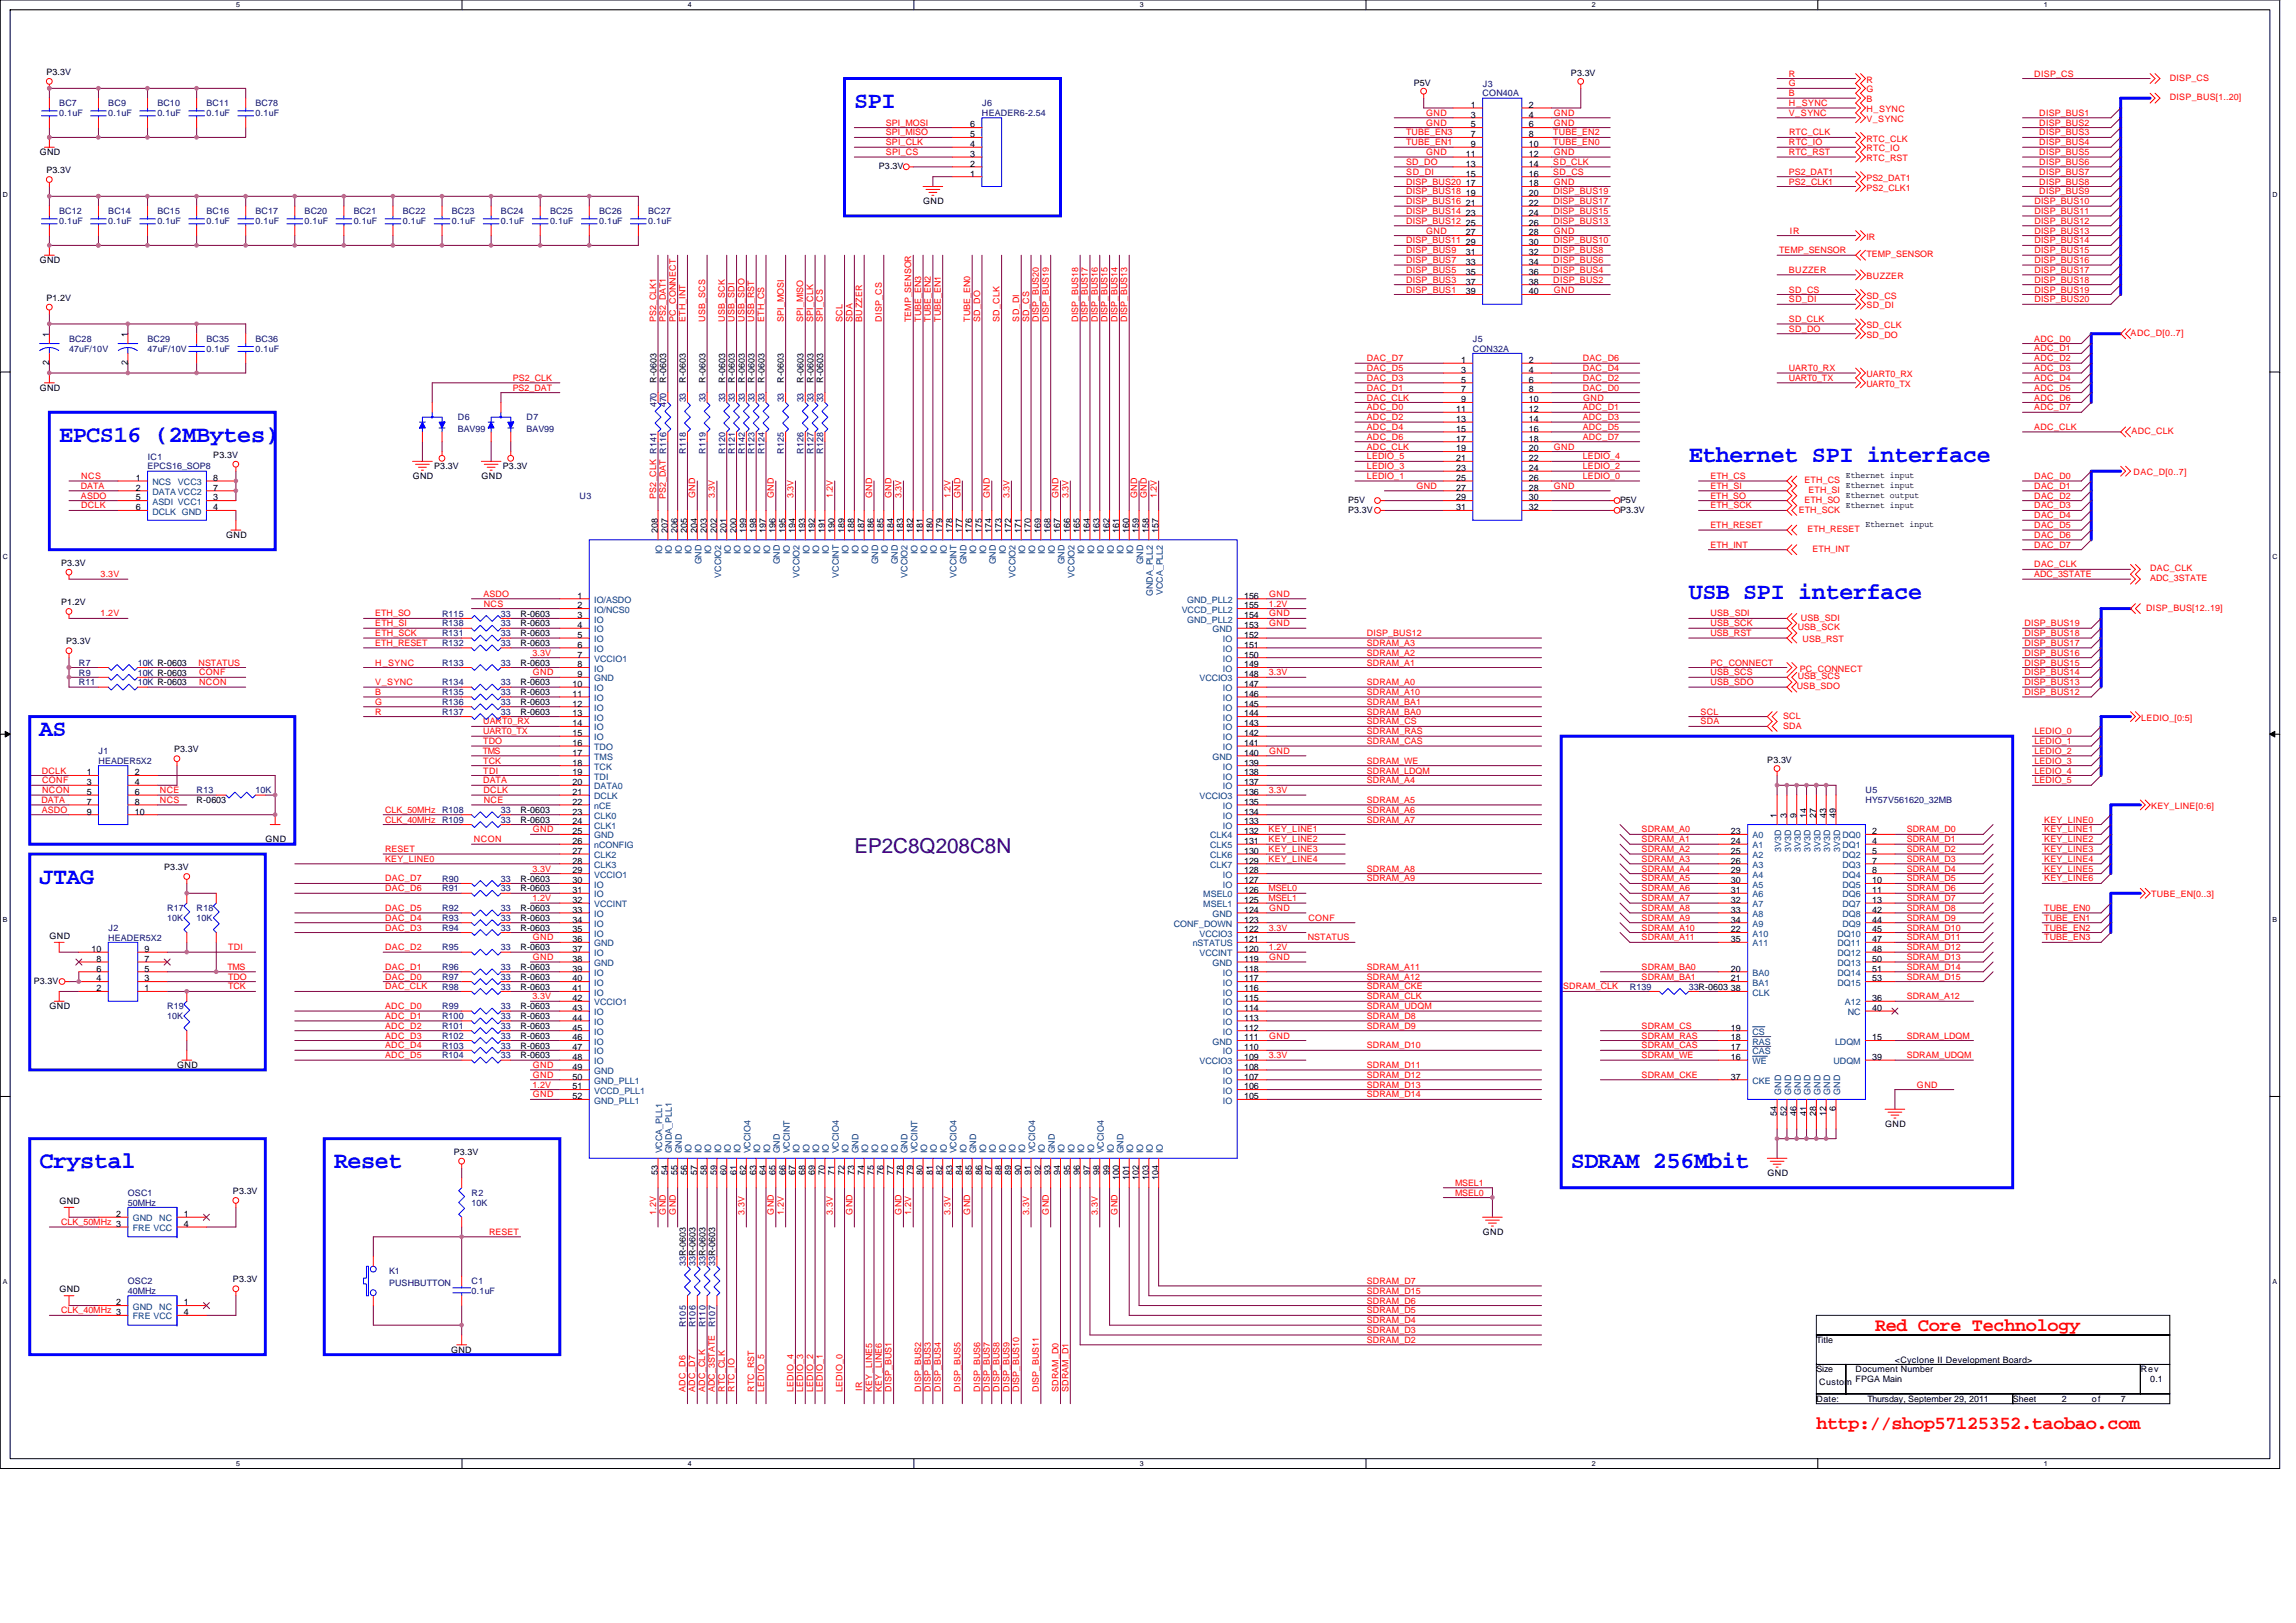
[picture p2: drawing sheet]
<svg xmlns="http://www.w3.org/2000/svg" width="297mm" height="210mm" viewBox="0 0 297 210" stroke-linecap="round" stroke-linejoin="round" font-family="sans-serif">
<defs><g id="words">
<g font-size="3" fill="#00f">
<text x="110.5" y="14">SPI</text>
<text x="7.7" y="57.2">EPCS16 (2MBytes)</text>
<text x="218.5" y="59.7">Ethernet SPI interface</text>
<text x="218.5" y="77.5">USB SPI interface</text>
<text x="5.1" y="95.3">AS</text>
<text x="5.1" y="114.3">JTAG</text>
<text x="5.1" y="151.2">Crystal</text>
<text x="43.2" y="151.2">Reset</text>
<text x="203.2" y="151.2">SDRAM 256Mbit</text>
</g>
<text font-size="2.7" fill="#000080" x="110.5" y="110.3">EP2C8Q208C8N</text>
<g font-size="2.4" fill="#f00">
<text x="242.6" y="172.2">Red Core Technology</text>
<text x="235" y="184.9">http://shop57125352.taobao.com</text>
</g>
<g font-size="1.1">
<text x="6" y="9.7">P3.3V</text>
<text x="182.9" y="11.1">P5V</text>
<text x="203.2" y="9.8">P3.3V</text>
<text x="125.5" y="17.8">5</text>
<text x="125.5" y="16.5">6</text>
<text x="190.3" y="13.9">1</text>
<text x="190.3" y="15.2">3</text>
<text x="190.3" y="16.5">5</text>
<text x="190.3" y="17.8">7</text>
<text x="197.8" y="13.9">2</text>
<text x="197.8" y="15.2">4</text>
<text x="197.8" y="16.5">6</text>
<text x="197.8" y="17.8">8</text>
<text x="5.1" y="20.1">GND</text>
<text x="6" y="22.4">P3.3V</text>
<text x="113.7" y="21.9">P3.3V</text>
<text x="125.5" y="22.8">1</text>
<text x="125.5" y="21.6">2</text>
<text x="125.5" y="20.3">3</text>
<text x="125.5" y="19">4</text>
<text x="189.6" y="20.3">11</text>
<text x="189.6" y="21.6">13</text>
<text x="189.6" y="22.8">15</text>
<text x="190.3" y="19">9</text>
<text x="197.8" y="19">10</text>
<text x="197.8" y="20.3">12</text>
<text x="197.8" y="21.6">14</text>
<text x="197.8" y="22.8">16</text>
<text x="119.4" y="26.4">GND</text>
<text x="189.6" y="24.1">17</text>
<text x="189.6" y="25.4">19</text>
<text x="189.6" y="26.6">21</text>
<text x="189.6" y="27.9">23</text>
<text x="189.6" y="29.2">25</text>
<text x="197.8" y="24.1">18</text>
<text x="197.8" y="25.4">20</text>
<text x="197.8" y="26.6">22</text>
<text x="197.8" y="27.9">24</text>
<text x="197.8" y="29.2">26</text>
<text x="5.1" y="34.1">GND</text>
<text x="189.6" y="30.5">27</text>
<text x="189.6" y="31.7">29</text>
<text x="189.6" y="33">31</text>
<text x="189.6" y="34.3">33</text>
<text x="189.6" y="35.5">35</text>
<text x="197.8" y="30.5">28</text>
<text x="197.8" y="31.7">30</text>
<text x="197.8" y="33">32</text>
<text x="197.8" y="34.3">34</text>
<text x="197.8" y="35.5">36</text>
<text x="6" y="38.9">P1.2V</text>
<text x="189.6" y="36.8">37</text>
<text x="189.6" y="38.1">39</text>
<text x="197.8" y="36.8">38</text>
<text x="197.8" y="38.1">40</text>
<text x="6.4" y="47.2" transform="rotate(-90 6.4 47.2)">2</text>
<text x="6.4" y="43.6" transform="rotate(-90 6.4 43.6)">1</text>
<text x="16.5" y="47.2" transform="rotate(-90 16.5 47.2)">2</text>
<text x="16.5" y="43.6" transform="rotate(-90 16.5 43.6)">1</text>
<text x="189" y="47">1</text>
<text x="197.8" y="47">2</text>
<text x="5.1" y="50.6">GND</text>
<text x="84.9" y="49.5" transform="rotate(-90 84.9 49.5)">R-0603</text>
<text x="86.2" y="49.5" transform="rotate(-90 86.2 49.5)">R-0603</text>
<text x="88.7" y="49.5" transform="rotate(-90 88.7 49.5)">R-0603</text>
<text x="91.3" y="49.5" transform="rotate(-90 91.3 49.5)">R-0603</text>
<text x="93.8" y="49.5" transform="rotate(-90 93.8 49.5)">R-0603</text>
<text x="95.1" y="49.5" transform="rotate(-90 95.1 49.5)">R-0603</text>
<text x="96.3" y="49.5" transform="rotate(-90 96.3 49.5)">R-0603</text>
<text x="97.6" y="49.5" transform="rotate(-90 97.6 49.5)">R-0603</text>
<text x="98.9" y="49.5" transform="rotate(-90 98.9 49.5)">R-0603</text>
<text x="101.4" y="49.5" transform="rotate(-90 101.4 49.5)">R-0603</text>
<text x="104" y="49.5" transform="rotate(-90 104 49.5)">R-0603</text>
<text x="105.2" y="49.5" transform="rotate(-90 105.2 49.5)">R-0603</text>
<text x="106.5" y="49.5" transform="rotate(-90 106.5 49.5)">R-0603</text>
<text x="188.4" y="53.3">11</text>
<text x="189" y="48.2">3</text>
<text x="189" y="49.5">5</text>
<text x="189" y="50.8">7</text>
<text x="189" y="52">9</text>
<text x="197.8" y="48.2">4</text>
<text x="197.8" y="49.5">6</text>
<text x="197.8" y="50.8">8</text>
<text x="197.8" y="52">10</text>
<text x="197.8" y="53.3">12</text>
<text x="27.6" y="59.2">P3.3V</text>
<text x="188.4" y="54.6">13</text>
<text x="188.4" y="55.9">15</text>
<text x="188.4" y="57.1">17</text>
<text x="188.4" y="58.4">19</text>
<text x="188.4" y="59.7">21</text>
<text x="197.8" y="54.6">14</text>
<text x="197.8" y="55.9">16</text>
<text x="197.8" y="57.1">18</text>
<text x="197.8" y="58.4">20</text>
<text x="197.8" y="59.7">22</text>
<text x="17.6" y="62.2">1</text>
<text x="17.6" y="63.5">2</text>
<text x="17.6" y="64.7">5</text>
<text x="27.6" y="64.7">3</text>
<text x="27.6" y="63.5">7</text>
<text x="27.6" y="62.2">8</text>
<text x="53.4" y="62">GND</text>
<text x="56.2" y="60.7">P3.3V</text>
<text x="62.3" y="62">GND</text>
<text x="65.1" y="60.7">P3.3V</text>
<text x="174.4" y="65">P5V</text>
<text x="188.4" y="60.9">23</text>
<text x="188.4" y="62.2">25</text>
<text x="188.4" y="63.5">27</text>
<text x="188.4" y="64.7">29</text>
<text x="197.8" y="60.9">24</text>
<text x="197.8" y="62.2">26</text>
<text x="197.8" y="63.5">28</text>
<text x="197.8" y="64.7">30</text>
<text x="209.6" y="65">P5V</text>
<text x="238.8" y="65.7">Ethernet input</text>
<text x="238.8" y="63.2">Ethernet input</text>
<text x="238.8" y="61.9">Ethernet input</text>
<text x="238.8" y="64.4">Ethernet output</text>
<text x="17.6" y="66">6</text>
<text x="27.6" y="66">4</text>
<text x="29.3" y="69.6">GND</text>
<text x="85.1" y="69" transform="rotate(-90 85.1 69)">208</text>
<text x="86.4" y="69" transform="rotate(-90 86.4 69)">207</text>
<text x="87.6" y="69" transform="rotate(-90 87.6 69)">206</text>
<text x="88.9" y="69" transform="rotate(-90 88.9 69)">205</text>
<text x="90.2" y="69" transform="rotate(-90 90.2 69)">204</text>
<text x="91.5" y="69" transform="rotate(-90 91.5 69)">203</text>
<text x="92.7" y="69" transform="rotate(-90 92.7 69)">202</text>
<text x="94" y="69" transform="rotate(-90 94 69)">201</text>
<text x="95.3" y="69" transform="rotate(-90 95.3 69)">200</text>
<text x="96.5" y="69" transform="rotate(-90 96.5 69)">199</text>
<text x="97.8" y="69" transform="rotate(-90 97.8 69)">198</text>
<text x="99.1" y="69" transform="rotate(-90 99.1 69)">197</text>
<text x="100.3" y="69" transform="rotate(-90 100.3 69)">196</text>
<text x="101.6" y="69" transform="rotate(-90 101.6 69)">195</text>
<text x="102.9" y="69" transform="rotate(-90 102.9 69)">194</text>
<text x="104.2" y="69" transform="rotate(-90 104.2 69)">193</text>
<text x="105.4" y="69" transform="rotate(-90 105.4 69)">192</text>
<text x="106.7" y="69" transform="rotate(-90 106.7 69)">191</text>
<text x="108" y="69" transform="rotate(-90 108 69)">190</text>
<text x="109.2" y="69" transform="rotate(-90 109.2 69)">189</text>
<text x="110.5" y="69" transform="rotate(-90 110.5 69)">188</text>
<text x="111.8" y="69" transform="rotate(-90 111.8 69)">187</text>
<text x="113" y="69" transform="rotate(-90 113 69)">186</text>
<text x="114.3" y="69" transform="rotate(-90 114.3 69)">185</text>
<text x="115.6" y="69" transform="rotate(-90 115.6 69)">184</text>
<text x="116.9" y="69" transform="rotate(-90 116.9 69)">183</text>
<text x="118.1" y="69" transform="rotate(-90 118.1 69)">182</text>
<text x="119.4" y="69" transform="rotate(-90 119.4 69)">181</text>
<text x="120.7" y="69" transform="rotate(-90 120.7 69)">180</text>
<text x="121.9" y="69" transform="rotate(-90 121.9 69)">179</text>
<text x="123.2" y="69" transform="rotate(-90 123.2 69)">178</text>
<text x="124.5" y="69" transform="rotate(-90 124.5 69)">177</text>
<text x="125.7" y="69" transform="rotate(-90 125.7 69)">176</text>
<text x="127" y="69" transform="rotate(-90 127 69)">175</text>
<text x="128.3" y="69" transform="rotate(-90 128.3 69)">174</text>
<text x="129.6" y="69" transform="rotate(-90 129.6 69)">173</text>
<text x="130.8" y="69" transform="rotate(-90 130.8 69)">172</text>
<text x="132.1" y="69" transform="rotate(-90 132.1 69)">171</text>
<text x="133.4" y="69" transform="rotate(-90 133.4 69)">170</text>
<text x="134.6" y="69" transform="rotate(-90 134.6 69)">169</text>
<text x="135.9" y="69" transform="rotate(-90 135.9 69)">168</text>
<text x="137.2" y="69" transform="rotate(-90 137.2 69)">167</text>
<text x="138.4" y="69" transform="rotate(-90 138.4 69)">166</text>
<text x="139.7" y="69" transform="rotate(-90 139.7 69)">165</text>
<text x="141" y="69" transform="rotate(-90 141 69)">164</text>
<text x="142.3" y="69" transform="rotate(-90 142.3 69)">163</text>
<text x="143.5" y="69" transform="rotate(-90 143.5 69)">162</text>
<text x="144.8" y="69" transform="rotate(-90 144.8 69)">161</text>
<text x="146.1" y="69" transform="rotate(-90 146.1 69)">160</text>
<text x="147.3" y="69" transform="rotate(-90 147.3 69)">159</text>
<text x="148.6" y="69" transform="rotate(-90 148.6 69)">158</text>
<text x="149.9" y="69" transform="rotate(-90 149.9 69)">157</text>
<text x="174.4" y="66.3">P3.3V</text>
<text x="188.4" y="66">31</text>
<text x="197.8" y="66">32</text>
<text x="209.6" y="66.3">P3.3V</text>
<text x="241.3" y="68.2">Ethernet input</text>
<text x="7.9" y="73.2">P3.3V</text>
<text x="74.7" y="77.4">1</text>
<text x="160.9" y="77.4">156</text>
<text x="7.9" y="78.3">P1.2V</text>
<text x="8.5" y="83.3">P3.3V</text>
<text x="67.3" y="82.3">R-0603</text>
<text x="67.3" y="83.6">R-0603</text>
<text x="67.3" y="79.8">R-0603</text>
<text x="67.3" y="81">R-0603</text>
<text x="74.7" y="78.7">2</text>
<text x="74.7" y="80">3</text>
<text x="74.7" y="81.3">4</text>
<text x="74.7" y="82.5">5</text>
<text x="74.7" y="83.8">6</text>
<text x="160.9" y="82.5">152</text>
<text x="160.9" y="83.8">151</text>
<text x="160.9" y="81.3">153</text>
<text x="160.9" y="78.7">155</text>
<text x="160.9" y="80">154</text>
<text x="67.3" y="89.9">R-0603</text>
<text x="67.3" y="86.1">R-0603</text>
<text x="67.3" y="88.7">R-0603</text>
<text x="74.1" y="88.9">10</text>
<text x="74.7" y="85.1">7</text>
<text x="74.7" y="86.3">8</text>
<text x="74.7" y="87.6">9</text>
<text x="160.9" y="85.1">150</text>
<text x="160.9" y="86.3">149</text>
<text x="160.9" y="88.9">147</text>
<text x="160.9" y="87.6">148</text>
<text x="67.3" y="91.2">R-0603</text>
<text x="67.3" y="92.5">R-0603</text>
<text x="74.1" y="90.1">11</text>
<text x="74.1" y="91.4">12</text>
<text x="74.1" y="92.7">13</text>
<text x="74.1" y="94">14</text>
<text x="74.1" y="95.2">15</text>
<text x="160.9" y="90.1">146</text>
<text x="160.9" y="91.4">145</text>
<text x="160.9" y="92.7">144</text>
<text x="160.9" y="94">143</text>
<text x="160.9" y="95.2">142</text>
<text x="11.2" y="100.3">1</text>
<text x="11.2" y="101.6">3</text>
<text x="17.4" y="100.3">2</text>
<text x="17.4" y="101.6">4</text>
<text x="22.5" y="97.3">P3.3V</text>
<text x="74.1" y="96.5">16</text>
<text x="74.1" y="97.8">17</text>
<text x="74.1" y="99">18</text>
<text x="74.1" y="100.3">19</text>
<text x="74.1" y="101.6">20</text>
<text x="160.9" y="96.5">141</text>
<text x="160.9" y="99">139</text>
<text x="160.9" y="100.3">138</text>
<text x="160.9" y="101.6">137</text>
<text x="160.9" y="97.8">140</text>
<text x="228.6" y="98.7">P3.3V</text>
<text x="11.2" y="102.8">5</text>
<text x="11.2" y="104.1">7</text>
<text x="11.2" y="105.4">9</text>
<text x="17.4" y="102.8">6</text>
<text x="17.4" y="104.1">8</text>
<text x="17.4" y="105.4">10</text>
<text x="25.4" y="103.9">R-0603</text>
<text x="67.3" y="105.2">R-0603</text>
<text x="67.3" y="106.4">R-0603</text>
<text x="74.1" y="102.8">21</text>
<text x="74.1" y="104.1">22</text>
<text x="74.1" y="105.4">23</text>
<text x="74.1" y="106.7">24</text>
<text x="74.1" y="107.9">25</text>
<text x="160.9" y="104.1">135</text>
<text x="160.9" y="105.4">134</text>
<text x="160.9" y="106.7">133</text>
<text x="160.9" y="107.9">132</text>
<text x="160.9" y="102.8">136</text>
<text x="223.9" y="107.9">23</text>
<text x="229.9" y="105.8" transform="rotate(-90 229.9 105.8)">1</text>
<text x="231.2" y="105.8" transform="rotate(-90 231.2 105.8)">3</text>
<text x="232.4" y="105.8" transform="rotate(-90 232.4 105.8)">9</text>
<text x="233.7" y="105.8" transform="rotate(-90 233.7 105.8)">14</text>
<text x="235" y="105.8" transform="rotate(-90 235 105.8)">27</text>
<text x="236.2" y="105.8" transform="rotate(-90 236.2 105.8)">43</text>
<text x="237.5" y="105.8" transform="rotate(-90 237.5 105.8)">49</text>
<text x="242.2" y="107.9">2</text>
<text x="21.2" y="112.5">P3.3V</text>
<text x="34.4" y="109">GND</text>
<text x="74.1" y="109.2">26</text>
<text x="74.1" y="110.5">27</text>
<text x="74.1" y="111.7">28</text>
<text x="74.1" y="113">29</text>
<text x="160.9" y="113">128</text>
<text x="160.9" y="109.2">131</text>
<text x="160.9" y="110.5">130</text>
<text x="160.9" y="111.7">129</text>
<text x="223.9" y="109.2">24</text>
<text x="223.9" y="110.5">25</text>
<text x="223.9" y="111.7">26</text>
<text x="223.9" y="113">29</text>
<text x="242.2" y="109.2">4</text>
<text x="242.2" y="110.5">5</text>
<text x="242.2" y="111.7">7</text>
<text x="242.2" y="113">8</text>
<text x="67.3" y="115.3">R-0603</text>
<text x="67.3" y="114.1">R-0603</text>
<text x="67.3" y="119.1">R-0603</text>
<text x="67.3" y="117.9">R-0603</text>
<text x="74.1" y="114.3">30</text>
<text x="74.1" y="115.5">31</text>
<text x="74.1" y="116.8">32</text>
<text x="74.1" y="118.1">33</text>
<text x="74.1" y="119.4">34</text>
<text x="160.9" y="114.3">127</text>
<text x="160.9" y="118.1">124</text>
<text x="160.9" y="119.4">123</text>
<text x="160.9" y="115.5">126</text>
<text x="160.9" y="116.8">125</text>
<text x="223.9" y="114.3">30</text>
<text x="223.9" y="115.5">31</text>
<text x="223.9" y="116.8">32</text>
<text x="223.9" y="118.1">33</text>
<text x="223.9" y="119.4">34</text>
<text x="242.2" y="114.3">10</text>
<text x="242.2" y="115.5">11</text>
<text x="242.2" y="116.8">13</text>
<text x="242.2" y="118.1">42</text>
<text x="242.2" y="119.4">44</text>
<text x="6.4" y="121.4">GND</text>
<text x="11.8" y="123.2">10</text>
<text x="12.5" y="125.7">6</text>
<text x="12.5" y="124.4">8</text>
<text x="18.7" y="125.7">5</text>
<text x="18.7" y="124.4">7</text>
<text x="18.7" y="123.2">9</text>
<text x="67.3" y="125.5">R-0603</text>
<text x="67.3" y="123">R-0603</text>
<text x="67.3" y="120.4">R-0603</text>
<text x="74.1" y="120.6">35</text>
<text x="74.1" y="121.9">36</text>
<text x="74.1" y="123.2">37</text>
<text x="74.1" y="124.4">38</text>
<text x="74.1" y="125.7">39</text>
<text x="160.9" y="121.9">121</text>
<text x="160.9" y="125.7">118</text>
<text x="160.9" y="124.4">119</text>
<text x="160.9" y="120.6">122</text>
<text x="160.9" y="123.2">120</text>
<text x="223.9" y="120.6">22</text>
<text x="223.9" y="121.9">35</text>
<text x="223.9" y="125.7">20</text>
<text x="242.2" y="120.6">45</text>
<text x="242.2" y="121.9">47</text>
<text x="242.2" y="123.2">48</text>
<text x="242.2" y="124.4">50</text>
<text x="242.2" y="125.7">51</text>
<text x="4.4" y="127.3">P3.3V</text>
<text x="6.4" y="130.6">GND</text>
<text x="12.5" y="128.2">2</text>
<text x="12.5" y="127">4</text>
<text x="18.7" y="128.2">1</text>
<text x="18.7" y="127">3</text>
<text x="67.3" y="128">R-0603</text>
<text x="67.3" y="131.8">R-0603</text>
<text x="67.3" y="130.6">R-0603</text>
<text x="67.3" y="126.8">R-0603</text>
<text x="74.1" y="127">40</text>
<text x="74.1" y="128.2">41</text>
<text x="74.1" y="129.5">42</text>
<text x="74.1" y="130.8">43</text>
<text x="160.9" y="127">117</text>
<text x="160.9" y="128.2">116</text>
<text x="160.9" y="129.5">115</text>
<text x="160.9" y="130.8">114</text>
<text x="223.9" y="127">21</text>
<text x="223.9" y="128.2">38</text>
<text x="242.2" y="130.8">40</text>
<text x="242.2" y="127">53</text>
<text x="242.2" y="129.5">36</text>
<text x="67.3" y="134.4">R-0603</text>
<text x="67.3" y="133.1">R-0603</text>
<text x="67.3" y="136.9">R-0603</text>
<text x="67.3" y="135.7">R-0603</text>
<text x="74.1" y="132.1">44</text>
<text x="74.1" y="133.3">45</text>
<text x="74.1" y="134.6">46</text>
<text x="74.1" y="135.9">47</text>
<text x="74.1" y="137.1">48</text>
<text x="160.9" y="132.1">113</text>
<text x="160.9" y="133.3">112</text>
<text x="160.9" y="135.9">110</text>
<text x="160.9" y="134.6">111</text>
<text x="160.9" y="137.1">109</text>
<text x="223.9" y="134.6">18</text>
<text x="223.9" y="135.9">17</text>
<text x="223.9" y="137.1">16</text>
<text x="223.9" y="133.3">19</text>
<text x="242.2" y="137.1">39</text>
<text x="242.2" y="134.6">15</text>
<text x="22.9" y="138.2">GND</text>
<text x="74.1" y="138.4">49</text>
<text x="74.1" y="139.7">50</text>
<text x="74.1" y="140.9">51</text>
<text x="74.1" y="142.2">52</text>
<text x="160.9" y="138.4">108</text>
<text x="160.9" y="139.7">107</text>
<text x="160.9" y="140.9">106</text>
<text x="160.9" y="142.2">105</text>
<text x="223.9" y="139.7">37</text>
<text x="237.5" y="143.8" transform="rotate(-90 237.5 143.8)">6</text>
<text x="58.7" y="149.4">P3.3V</text>
<text x="229.9" y="144.4" transform="rotate(-90 229.9 144.4)">54</text>
<text x="231.2" y="144.4" transform="rotate(-90 231.2 144.4)">52</text>
<text x="232.4" y="144.4" transform="rotate(-90 232.4 144.4)">46</text>
<text x="233.7" y="144.4" transform="rotate(-90 233.7 144.4)">41</text>
<text x="235" y="144.4" transform="rotate(-90 235 144.4)">28</text>
<text x="236.2" y="144.4" transform="rotate(-90 236.2 144.4)">12</text>
<text x="243.9" y="145.8">GND</text>
<text x="7.7" y="155.7">GND</text>
<text x="30.1" y="154.5">P3.3V</text>
<text x="85.1" y="152" transform="rotate(-90 85.1 152)">53</text>
<text x="86.4" y="152" transform="rotate(-90 86.4 152)">54</text>
<text x="87.6" y="152" transform="rotate(-90 87.6 152)">55</text>
<text x="88.9" y="152" transform="rotate(-90 88.9 152)">56</text>
<text x="90.2" y="152" transform="rotate(-90 90.2 152)">57</text>
<text x="91.5" y="152" transform="rotate(-90 91.5 152)">58</text>
<text x="92.7" y="152" transform="rotate(-90 92.7 152)">59</text>
<text x="94" y="152" transform="rotate(-90 94 152)">60</text>
<text x="95.3" y="152" transform="rotate(-90 95.3 152)">61</text>
<text x="96.5" y="152" transform="rotate(-90 96.5 152)">62</text>
<text x="97.8" y="152" transform="rotate(-90 97.8 152)">63</text>
<text x="99.1" y="152" transform="rotate(-90 99.1 152)">64</text>
<text x="100.3" y="152" transform="rotate(-90 100.3 152)">65</text>
<text x="101.6" y="152" transform="rotate(-90 101.6 152)">66</text>
<text x="102.9" y="152" transform="rotate(-90 102.9 152)">67</text>
<text x="104.2" y="152" transform="rotate(-90 104.2 152)">68</text>
<text x="105.4" y="152" transform="rotate(-90 105.4 152)">69</text>
<text x="106.7" y="152" transform="rotate(-90 106.7 152)">70</text>
<text x="108" y="152" transform="rotate(-90 108 152)">71</text>
<text x="109.2" y="152" transform="rotate(-90 109.2 152)">72</text>
<text x="110.5" y="152" transform="rotate(-90 110.5 152)">73</text>
<text x="111.8" y="152" transform="rotate(-90 111.8 152)">74</text>
<text x="113" y="152" transform="rotate(-90 113 152)">75</text>
<text x="114.3" y="152" transform="rotate(-90 114.3 152)">76</text>
<text x="115.6" y="152" transform="rotate(-90 115.6 152)">77</text>
<text x="116.9" y="152" transform="rotate(-90 116.9 152)">78</text>
<text x="118.1" y="152" transform="rotate(-90 118.1 152)">79</text>
<text x="119.4" y="152" transform="rotate(-90 119.4 152)">80</text>
<text x="120.7" y="152" transform="rotate(-90 120.7 152)">81</text>
<text x="121.9" y="152" transform="rotate(-90 121.9 152)">82</text>
<text x="123.2" y="152" transform="rotate(-90 123.2 152)">83</text>
<text x="124.5" y="152" transform="rotate(-90 124.5 152)">84</text>
<text x="125.7" y="152" transform="rotate(-90 125.7 152)">85</text>
<text x="127" y="152" transform="rotate(-90 127 152)">86</text>
<text x="128.3" y="152" transform="rotate(-90 128.3 152)">87</text>
<text x="129.6" y="152" transform="rotate(-90 129.6 152)">88</text>
<text x="130.8" y="152" transform="rotate(-90 130.8 152)">89</text>
<text x="132.1" y="152" transform="rotate(-90 132.1 152)">90</text>
<text x="133.4" y="152" transform="rotate(-90 133.4 152)">91</text>
<text x="134.6" y="152" transform="rotate(-90 134.6 152)">92</text>
<text x="135.9" y="152" transform="rotate(-90 135.9 152)">93</text>
<text x="137.2" y="152" transform="rotate(-90 137.2 152)">94</text>
<text x="138.4" y="152" transform="rotate(-90 138.4 152)">95</text>
<text x="139.7" y="152" transform="rotate(-90 139.7 152)">96</text>
<text x="141" y="152" transform="rotate(-90 141 152)">97</text>
<text x="142.3" y="152" transform="rotate(-90 142.3 152)">98</text>
<text x="143.5" y="152" transform="rotate(-90 143.5 152)">99</text>
<text x="144.8" y="152.7" transform="rotate(-90 144.8 152.7)">100</text>
<text x="146.1" y="152.7" transform="rotate(-90 146.1 152.7)">101</text>
<text x="147.3" y="152.7" transform="rotate(-90 147.3 152.7)">102</text>
<text x="148.6" y="152.7" transform="rotate(-90 148.6 152.7)">103</text>
<text x="149.9" y="152.7" transform="rotate(-90 149.9 152.7)">104</text>
<text x="228.7" y="152.2">GND</text>
<text x="15" y="157.5">2</text>
<text x="23.8" y="158.7">4</text>
<text x="23.8" y="157.5">1</text>
<text x="191.8" y="159.8">GND</text>
<text x="7.7" y="167.2">GND</text>
<text x="30.1" y="165.9">P3.3V</text>
<text x="15" y="168.9">2</text>
<text x="23.8" y="170.2">4</text>
<text x="23.8" y="168.9">1</text>
<text x="235" y="173.8">Title</text>
<text x="58.4" y="175">GND</text>
<text x="235" y="177.6">Size</text>
<text x="235.4" y="179.2">Custom</text>
<text x="240.1" y="178.8">FPGA Main</text>
<text x="240.1" y="177.6">Document Number</text>
<text x="245.1" y="176.3">&lt;Cyclone II Development Board&gt;</text>
<text x="277" y="177.6">Rev</text>
<text x="278.2" y="178.8">0.1</text>
<text x="235" y="181.4">Date:</text>
<text x="241.6" y="181.4">Thursday, September 29, 2011</text>
<text x="260.4" y="181.4">Sheet</text>
<text x="266.7" y="181.4">2</text>
<text x="270.6" y="181.4">of</text>
<text x="274.4" y="181.4">7</text>
</g>
<g font-size="1.1" fill="#000080">
<text x="191.8" y="11.2">J3</text>
<text x="7.7" y="13.7">BC7</text>
<text x="7.7" y="15">0.1uF</text>
<text x="14" y="13.7">BC9</text>
<text x="14" y="15">0.1uF</text>
<text x="20.4" y="13.7">BC10</text>
<text x="20.4" y="15">0.1uF</text>
<text x="26.7" y="13.7">BC11</text>
<text x="26.7" y="15">0.1uF</text>
<text x="33.1" y="13.7">BC78</text>
<text x="33.1" y="15">0.1uF</text>
<text x="127" y="15">HEADER6-2.54</text>
<text x="127.1" y="13.7">J6</text>
<text x="191.8" y="12.5">CON40A</text>
<text x="7.7" y="27.7">BC12</text>
<text x="7.7" y="29">0.1uF</text>
<text x="14" y="27.7">BC14</text>
<text x="14" y="29">0.1uF</text>
<text x="20.4" y="27.7">BC15</text>
<text x="20.4" y="29">0.1uF</text>
<text x="26.7" y="27.7">BC16</text>
<text x="26.7" y="29">0.1uF</text>
<text x="33.1" y="27.7">BC17</text>
<text x="33.1" y="29">0.1uF</text>
<text x="39.4" y="27.7">BC20</text>
<text x="39.4" y="29">0.1uF</text>
<text x="45.8" y="27.7">BC21</text>
<text x="45.8" y="29">0.1uF</text>
<text x="52.1" y="27.7">BC22</text>
<text x="52.1" y="29">0.1uF</text>
<text x="58.5" y="27.7">BC23</text>
<text x="58.5" y="29">0.1uF</text>
<text x="64.8" y="27.7">BC24</text>
<text x="64.8" y="29">0.1uF</text>
<text x="71.2" y="27.7">BC25</text>
<text x="71.2" y="29">0.1uF</text>
<text x="77.5" y="27.7">BC26</text>
<text x="77.5" y="29">0.1uF</text>
<text x="83.9" y="27.7">BC27</text>
<text x="83.9" y="29">0.1uF</text>
<text x="8.9" y="44.2">BC28</text>
<text x="8.9" y="45.5">47uF/10V</text>
<text x="19.1" y="44.2">BC29</text>
<text x="19.1" y="45.5">47uF/10V</text>
<text x="26.7" y="44.2">BC35</text>
<text x="26.7" y="45.5">0.1uF</text>
<text x="33.1" y="44.2">BC36</text>
<text x="33.1" y="45.5">0.1uF</text>
<text x="190.5" y="45.5">CON32A</text>
<text x="190.6" y="44.2">J5</text>
<text x="84.9" y="52.7" transform="rotate(-90 84.9 52.7)">470</text>
<text x="86.2" y="52.7" transform="rotate(-90 86.2 52.7)">470</text>
<text x="88.7" y="52.1" transform="rotate(-90 88.7 52.1)">33</text>
<text x="91.3" y="52.1" transform="rotate(-90 91.3 52.1)">33</text>
<text x="93.8" y="52.1" transform="rotate(-90 93.8 52.1)">33</text>
<text x="95.1" y="52.1" transform="rotate(-90 95.1 52.1)">33</text>
<text x="96.3" y="52.1" transform="rotate(-90 96.3 52.1)">33</text>
<text x="97.6" y="52.1" transform="rotate(-90 97.6 52.1)">33</text>
<text x="98.9" y="52.1" transform="rotate(-90 98.9 52.1)">33</text>
<text x="101.4" y="52.1" transform="rotate(-90 101.4 52.1)">33</text>
<text x="104" y="52.1" transform="rotate(-90 104 52.1)">33</text>
<text x="105.2" y="52.1" transform="rotate(-90 105.2 52.1)">33</text>
<text x="106.5" y="52.1" transform="rotate(-90 106.5 52.1)">33</text>
<text x="19.1" y="59.5">IC1</text>
<text x="59.2" y="55.9">BAV99</text>
<text x="59.2" y="54.4">D6</text>
<text x="68.1" y="55.9">BAV99</text>
<text x="68.1" y="54.4">D7</text>
<text x="88.7" y="58.7" transform="rotate(-90 88.7 58.7)">R118</text>
<text x="91.3" y="58.7" transform="rotate(-90 91.3 58.7)">R119</text>
<text x="93.8" y="58.7" transform="rotate(-90 93.8 58.7)">R120</text>
<text x="95.1" y="58.7" transform="rotate(-90 95.1 58.7)">R121</text>
<text x="96.3" y="58.7" transform="rotate(-90 96.3 58.7)">R142</text>
<text x="97.6" y="58.7" transform="rotate(-90 97.6 58.7)">R123</text>
<text x="98.9" y="58.7" transform="rotate(-90 98.9 58.7)">R124</text>
<text x="101.4" y="58.7" transform="rotate(-90 101.4 58.7)">R125</text>
<text x="104" y="58.7" transform="rotate(-90 104 58.7)">R126</text>
<text x="105.2" y="58.7" transform="rotate(-90 105.2 58.7)">R127</text>
<text x="106.5" y="58.7" transform="rotate(-90 106.5 58.7)">R128</text>
<text x="19.1" y="60.7">EPCS16_SOP8</text>
<text x="75" y="64.5">U3</text>
<text x="57.2" y="82.3">R131</text>
<text x="57.2" y="83.6">R132</text>
<text x="57.2" y="79.8">R115</text>
<text x="57.2" y="81">R138</text>
<text x="64.8" y="82.3">33</text>
<text x="64.8" y="83.6">33</text>
<text x="64.8" y="79.8">33</text>
<text x="64.8" y="81">33</text>
<text x="10.2" y="88.7">R11</text>
<text x="10.2" y="86.1">R7</text>
<text x="10.2" y="87.4">R9</text>
<text x="17.8" y="88.7">10K R-0603</text>
<text x="17.8" y="86.1">10K R-0603</text>
<text x="17.8" y="87.4">10K R-0603</text>
<text x="57.2" y="89.9">R135</text>
<text x="57.2" y="86.1">R133</text>
<text x="57.2" y="88.7">R134</text>
<text x="64.8" y="89.9">33</text>
<text x="64.8" y="86.1">33</text>
<text x="64.8" y="88.7">33</text>
<text x="57.2" y="91.2">R136</text>
<text x="57.2" y="92.5">R137</text>
<text x="64.8" y="91.2">33</text>
<text x="64.8" y="92.5">33</text>
<text x="12.7" y="98.8">HEADER5X2</text>
<text x="12.8" y="97.6">J1</text>
<text x="25.4" y="102.6">R13</text>
<text x="33.1" y="102.6">10K</text>
<text x="57.2" y="105.2">R108</text>
<text x="57.2" y="106.4">R109</text>
<text x="64.8" y="105.2">33</text>
<text x="64.8" y="106.4">33</text>
<text x="241.3" y="103.9">HY57V561620_32MB</text>
<text x="241.4" y="102.6">U5</text>
<text x="21.6" y="117.9">R17</text>
<text x="21.6" y="119.1">10K</text>
<text x="25.4" y="117.9">R18</text>
<text x="25.4" y="119.1">10K</text>
<text x="57.2" y="115.3">R91</text>
<text x="57.2" y="114.1">R90</text>
<text x="57.2" y="119.1">R93</text>
<text x="57.2" y="117.9">R92</text>
<text x="64.8" y="115.3">33</text>
<text x="64.8" y="114.1">33</text>
<text x="64.8" y="119.1">33</text>
<text x="64.8" y="117.9">33</text>
<text x="14" y="121.7">HEADER5X2</text>
<text x="14" y="120.4">J2</text>
<text x="57.2" y="125.5">R96</text>
<text x="57.2" y="123">R95</text>
<text x="57.2" y="120.4">R94</text>
<text x="64.8" y="125.5">33</text>
<text x="64.8" y="123">33</text>
<text x="64.8" y="120.4">33</text>
<text x="21.6" y="130.6">R19</text>
<text x="21.6" y="131.8">10K</text>
<text x="57.2" y="128">R98</text>
<text x="57.2" y="131.8">R100</text>
<text x="57.2" y="130.6">R99</text>
<text x="57.2" y="126.8">R97</text>
<text x="64.8" y="128">33</text>
<text x="64.8" y="131.8">33</text>
<text x="64.8" y="130.6">33</text>
<text x="64.8" y="126.8">33</text>
<text x="210.9" y="128">R139</text>
<text x="218.5" y="128">33R-0603</text>
<text x="57.2" y="134.4">R102</text>
<text x="57.2" y="133.1">R101</text>
<text x="57.2" y="136.9">R104</text>
<text x="57.2" y="135.7">R103</text>
<text x="64.8" y="134.4">33</text>
<text x="64.8" y="133.1">33</text>
<text x="64.8" y="136.9">33</text>
<text x="64.8" y="135.7">33</text>
<text x="16.5" y="154.7">OSC1</text>
<text x="16.5" y="156">50MHz</text>
<text x="61" y="156">10K</text>
<text x="61" y="154.7">R2</text>
<text x="16.5" y="166.1">OSC2</text>
<text x="16.5" y="167.4">40MHz</text>
<text x="50.3" y="164.9">K1</text>
<text x="50.3" y="166.4">PUSHBUTTON</text>
<text x="61" y="167.4">0.1uF</text>
<text x="61" y="166.1">C1</text>
<text x="88.7" y="163.8" transform="rotate(-90 88.7 163.8)">33R-0603</text>
<text x="90" y="163.8" transform="rotate(-90 90 163.8)">33R-0603</text>
<text x="91.3" y="163.8" transform="rotate(-90 91.3 163.8)">33R-0603</text>
<text x="92.5" y="163.8" transform="rotate(-90 92.5 163.8)">33R-0603</text>
<text x="88.7" y="171.7" transform="rotate(-90 88.7 171.7)">R105</text>
<text x="90" y="171.7" transform="rotate(-90 90 171.7)">R106</text>
<text x="91.3" y="171.7" transform="rotate(-90 91.3 171.7)">R110</text>
<text x="92.5" y="171.7" transform="rotate(-90 92.5 171.7)">R107</text>
</g>
<g font-size="1.1" fill="#f00">
<text x="231.4" y="9.9">R</text>
<text x="231.4" y="11.2">G</text>
<text x="241.5" y="10.7">R</text>
<text x="241.5" y="12">G</text>
<text x="263.2" y="9.9">DISP_CS</text>
<text x="280.7" y="10.4">DISP_CS</text>
<text x="114.6" y="17.5">SPI_MISO</text>
<text x="114.6" y="16.3">SPI_MOSI</text>
<text x="181.9" y="17.5">TUBE_EN3</text>
<text x="184.5" y="16.3">GND</text>
<text x="184.5" y="15">GND</text>
<text x="201" y="17.5">TUBE_EN2</text>
<text x="201" y="16.3">GND</text>
<text x="201" y="15">GND</text>
<text x="231.4" y="12.4">B</text>
<text x="231.4" y="13.7">H_SYNC</text>
<text x="231.4" y="15">V_SYNC</text>
<text x="231.5" y="17.5">RTC_CLK</text>
<text x="241.5" y="13.2">B</text>
<text x="241.5" y="14.5">H_SYNC</text>
<text x="241.5" y="15.8">V_SYNC</text>
<text x="263.8" y="16.3">DISP_BUS2</text>
<text x="263.8" y="17.5">DISP_BUS3</text>
<text x="263.8" y="15">DISP_BUS1</text>
<text x="280.7" y="13">DISP_BUS[1..20]</text>
<text x="114.6" y="20.1">SPI_CS</text>
<text x="114.6" y="18.8">SPI_CLK</text>
<text x="181.9" y="22.6">SD_DI</text>
<text x="181.9" y="21.3">SD_DO</text>
<text x="181.9" y="18.8">TUBE_EN1</text>
<text x="181.9" y="23.9">DISP_BUS20</text>
<text x="184.5" y="20.1">GND</text>
<text x="201" y="22.6">SD_CS</text>
<text x="201" y="21.3">SD_CLK</text>
<text x="201" y="18.8">TUBE_EN0</text>
<text x="201" y="23.9">GND</text>
<text x="201" y="20.1">GND</text>
<text x="231.4" y="18.8">RTC_IO</text>
<text x="231.4" y="20.1">RTC_RST</text>
<text x="231.4" y="22.6">PS2_DAT1</text>
<text x="231.4" y="23.9">PS2_CLK1</text>
<text x="241.5" y="18.3">RTC_CLK</text>
<text x="241.5" y="19.6">RTC_IO</text>
<text x="241.5" y="20.8">RTC_RST</text>
<text x="241.5" y="23.4">PS2_DAT1</text>
<text x="263.8" y="22.6">DISP_BUS7</text>
<text x="263.8" y="18.8">DISP_BUS4</text>
<text x="263.8" y="23.9">DISP_BUS8</text>
<text x="263.8" y="21.3">DISP_BUS6</text>
<text x="263.8" y="20.1">DISP_BUS5</text>
<text x="181.9" y="26.4">DISP_BUS16</text>
<text x="181.9" y="25.1">DISP_BUS18</text>
<text x="181.9" y="29">DISP_BUS12</text>
<text x="181.9" y="27.7">DISP_BUS14</text>
<text x="201" y="26.4">DISP_BUS17</text>
<text x="201" y="29">DISP_BUS13</text>
<text x="201" y="25.1">DISP_BUS19</text>
<text x="201" y="27.7">DISP_BUS15</text>
<text x="241.5" y="24.7">PS2_CLK1</text>
<text x="263.2" y="26.4">DISP_BUS10</text>
<text x="263.2" y="27.7">DISP_BUS11</text>
<text x="263.2" y="29">DISP_BUS12</text>
<text x="263.8" y="25.1">DISP_BUS9</text>
<text x="181.9" y="35.3">DISP_BUS5</text>
<text x="181.9" y="34">DISP_BUS7</text>
<text x="181.9" y="32.8">DISP_BUS9</text>
<text x="181.9" y="31.5">DISP_BUS11</text>
<text x="184.5" y="30.2">GND</text>
<text x="201" y="34">DISP_BUS6</text>
<text x="201" y="35.3">DISP_BUS4</text>
<text x="201" y="32.8">DISP_BUS8</text>
<text x="201" y="31.5">DISP_BUS10</text>
<text x="201" y="30.2">GND</text>
<text x="230.2" y="32.8">TEMP_SENSOR</text>
<text x="231.4" y="35.3">BUZZER</text>
<text x="231.6" y="30.2">IR</text>
<text x="241.5" y="31">IR</text>
<text x="241.5" y="33.3">TEMP_SENSOR</text>
<text x="263.2" y="34">DISP_BUS16</text>
<text x="263.2" y="32.8">DISP_BUS15</text>
<text x="263.2" y="31.5">DISP_BUS14</text>
<text x="263.2" y="35.3">DISP_BUS17</text>
<text x="263.2" y="30.2">DISP_BUS13</text>
<text x="84.9" y="41.7" transform="rotate(-90 84.9 41.7)">PS2_CLK1</text>
<text x="86.1" y="41.7" transform="rotate(-90 86.1 41.7)">PS2_DAT1</text>
<text x="87.4" y="41.7" transform="rotate(-90 87.4 41.7)">PC_CONNECT</text>
<text x="88.7" y="41.7" transform="rotate(-90 88.7 41.7)">ETH_INT</text>
<text x="91.2" y="41.6" transform="rotate(-90 91.2 41.6)">USB_SCS</text>
<text x="93.8" y="41.6" transform="rotate(-90 93.8 41.6)">USB_SCK</text>
<text x="95" y="41.7" transform="rotate(-90 95 41.7)">USB_SDI</text>
<text x="96.3" y="41.6" transform="rotate(-90 96.3 41.6)">USB_SDO</text>
<text x="97.6" y="41.7" transform="rotate(-90 97.6 41.7)">USB_RST</text>
<text x="98.8" y="41.7" transform="rotate(-90 98.8 41.7)">ETH_CS</text>
<text x="101.4" y="41.7" transform="rotate(-90 101.4 41.7)">SPI_MOSI</text>
<text x="103.9" y="41.7" transform="rotate(-90 103.9 41.7)">SPI_MISO</text>
<text x="105.2" y="41.6" transform="rotate(-90 105.2 41.6)">SPI_CLK</text>
<text x="106.5" y="41.7" transform="rotate(-90 106.5 41.7)">SPI_CS</text>
<text x="109" y="41.7" transform="rotate(-90 109 41.7)">SCL</text>
<text x="110.3" y="41.7" transform="rotate(-90 110.3 41.7)">SDA</text>
<text x="111.5" y="41.7" transform="rotate(-90 111.5 41.7)">BUZZER</text>
<text x="114.1" y="41.7" transform="rotate(-90 114.1 41.7)">DISP_CS</text>
<text x="117.9" y="41.7" transform="rotate(-90 117.9 41.7)">TEMP_SENSOR</text>
<text x="119.2" y="41.7" transform="rotate(-90 119.2 41.7)">TUBE_EN3</text>
<text x="120.4" y="41.7" transform="rotate(-90 120.4 41.7)">TUBE_EN2</text>
<text x="121.7" y="41.7" transform="rotate(-90 121.7 41.7)">TUBE_EN1</text>
<text x="125.5" y="41.7" transform="rotate(-90 125.5 41.7)">TUBE_EN0</text>
<text x="126.8" y="41.7" transform="rotate(-90 126.8 41.7)">SD_DO</text>
<text x="129.3" y="41.7" transform="rotate(-90 129.3 41.7)">SD_CLK</text>
<text x="131.9" y="41.7" transform="rotate(-90 131.9 41.7)">SD_DI</text>
<text x="133.1" y="41.7" transform="rotate(-90 133.1 41.7)">SD_CS</text>
<text x="134.4" y="41.6" transform="rotate(-90 134.4 41.6)">DISP_BUS20</text>
<text x="135.7" y="41.6" transform="rotate(-90 135.7 41.6)">DISP_BUS19</text>
<text x="139.5" y="41.6" transform="rotate(-90 139.5 41.6)">DISP_BUS18</text>
<text x="140.8" y="41.6" transform="rotate(-90 140.8 41.6)">DISP_BUS17</text>
<text x="142" y="41.6" transform="rotate(-90 142 41.6)">DISP_BUS16</text>
<text x="143.3" y="41.6" transform="rotate(-90 143.3 41.6)">DISP_BUS15</text>
<text x="144.6" y="41.6" transform="rotate(-90 144.6 41.6)">DISP_BUS14</text>
<text x="145.8" y="41.6" transform="rotate(-90 145.8 41.6)">DISP_BUS13</text>
<text x="181.9" y="36.6">DISP_BUS3</text>
<text x="181.9" y="37.8">DISP_BUS1</text>
<text x="201" y="36.6">DISP_BUS2</text>
<text x="201" y="37.8">GND</text>
<text x="231.4" y="37.8">SD_CS</text>
<text x="231.4" y="39.1">SD_DI</text>
<text x="231.4" y="41.7">SD_CLK</text>
<text x="241.5" y="36.1">BUZZER</text>
<text x="241.5" y="38.6">SD_CS</text>
<text x="241.5" y="39.9">SD_DI</text>
<text x="263.2" y="36.6">DISP_BUS18</text>
<text x="263.2" y="39.1">DISP_BUS20</text>
<text x="263.2" y="37.8">DISP_BUS19</text>
<text x="176.8" y="46.7">DAC_D7</text>
<text x="204.8" y="46.7">DAC_D6</text>
<text x="231.4" y="42.9">SD_DO</text>
<text x="241.5" y="42.4">SD_CLK</text>
<text x="241.5" y="43.7">SD_DO</text>
<text x="263.2" y="46.7">ADC_D2</text>
<text x="263.2" y="44.2">ADC_D0</text>
<text x="263.2" y="45.5">ADC_D1</text>
<text x="275.6" y="43.5">ADC_D[0..7]</text>
<text x="66.3" y="50.5">PS2_DAT</text>
<text x="66.3" y="49.3">PS2_CLK</text>
<text x="176.8" y="49.3">DAC_D3</text>
<text x="176.8" y="53.1">ADC_D0</text>
<text x="176.8" y="48">DAC_D5</text>
<text x="176.8" y="51.8">DAC_CLK</text>
<text x="176.8" y="50.5">DAC_D1</text>
<text x="204.8" y="50.5">DAC_D0</text>
<text x="204.8" y="49.3">DAC_D2</text>
<text x="204.8" y="48">DAC_D4</text>
<text x="204.8" y="53.1">ADC_D1</text>
<text x="204.8" y="51.8">GND</text>
<text x="231.4" y="48">UART0_RX</text>
<text x="231.4" y="49.3">UART0_TX</text>
<text x="241.5" y="48.8">UART0_RX</text>
<text x="241.5" y="50.1">UART0_TX</text>
<text x="263.2" y="49.3">ADC_D4</text>
<text x="263.2" y="48">ADC_D3</text>
<text x="263.2" y="53.1">ADC_D7</text>
<text x="263.2" y="50.5">ADC_D5</text>
<text x="263.2" y="51.8">ADC_D6</text>
<text x="176.8" y="58.2">ADC_CLK</text>
<text x="176.8" y="56.9">ADC_D6</text>
<text x="176.8" y="55.6">ADC_D4</text>
<text x="176.8" y="54.4">ADC_D2</text>
<text x="176.8" y="59.4">LEDIO_5</text>
<text x="201" y="58.2">GND</text>
<text x="204.8" y="56.9">ADC_D7</text>
<text x="204.8" y="55.6">ADC_D5</text>
<text x="204.8" y="54.4">ADC_D3</text>
<text x="204.8" y="59.4">LEDIO_4</text>
<text x="263.2" y="55.6">ADC_CLK</text>
<text x="275.8" y="56.2">ADC_CLK</text>
<text x="10.5" y="63.2">DATA</text>
<text x="10.5" y="64.5">ASDO</text>
<text x="10.5" y="65.8">DCLK</text>
<text x="10.5" y="62">NCS</text>
<text x="84.9" y="64.5" transform="rotate(-90 84.9 64.5)">PS2_CLK R141</text>
<text x="86.1" y="64.5" transform="rotate(-90 86.1 64.5)">PS2_DAT R116</text>
<text x="90" y="64.5" transform="rotate(-90 90 64.5)">GND</text>
<text x="92.5" y="64.5" transform="rotate(-90 92.5 64.5)">3.3V</text>
<text x="100.1" y="64.5" transform="rotate(-90 100.1 64.5)">GND</text>
<text x="102.7" y="64.5" transform="rotate(-90 102.7 64.5)">3.3V</text>
<text x="107.7" y="64.5" transform="rotate(-90 107.7 64.5)">1.2V</text>
<text x="112.8" y="64.5" transform="rotate(-90 112.8 64.5)">GND</text>
<text x="115.4" y="64.5" transform="rotate(-90 115.4 64.5)">GND</text>
<text x="116.6" y="64.5" transform="rotate(-90 116.6 64.5)">3.3V</text>
<text x="123" y="64.5" transform="rotate(-90 123 64.5)">1.2V</text>
<text x="124.2" y="64.5" transform="rotate(-90 124.2 64.5)">GND</text>
<text x="128.1" y="64.5" transform="rotate(-90 128.1 64.5)">GND</text>
<text x="130.6" y="64.5" transform="rotate(-90 130.6 64.5)">3.3V</text>
<text x="136.9" y="64.5" transform="rotate(-90 136.9 64.5)">GND</text>
<text x="138.2" y="64.5" transform="rotate(-90 138.2 64.5)">3.3V</text>
<text x="147.1" y="64.5" transform="rotate(-90 147.1 64.5)">GND</text>
<text x="148.4" y="64.5" transform="rotate(-90 148.4 64.5)">GND</text>
<text x="149.6" y="64.5" transform="rotate(-90 149.6 64.5)">1.2V</text>
<text x="176.8" y="60.7">LEDIO_3</text>
<text x="176.8" y="62">LEDIO_1</text>
<text x="183.2" y="63.2">GND</text>
<text x="201" y="63.2">GND</text>
<text x="204.8" y="60.7">LEDIO_2</text>
<text x="204.8" y="62">LEDIO_0</text>
<text x="221.3" y="62">ETH_CS</text>
<text x="221.3" y="63.2">ETH_SI</text>
<text x="221.3" y="64.5">ETH_SO</text>
<text x="221.3" y="65.8">ETH_SCK</text>
<text x="233.5" y="62.5">ETH_CS</text>
<text x="233.5" y="65">ETH_SO</text>
<text x="234" y="63.8">ETH_SI</text>
<text x="263.2" y="65.8">DAC_D3</text>
<text x="263.2" y="63.2">DAC_D1</text>
<text x="263.2" y="64.5">DAC_D2</text>
<text x="263.2" y="62">DAC_D0</text>
<text x="276" y="61.5">DAC_D[0..7]</text>
<text x="221.3" y="68.3">ETH_RESET</text>
<text x="221.3" y="70.9">ETH_INT</text>
<text x="232.7" y="66.3">ETH_SCK</text>
<text x="233.8" y="68.9">ETH_RESET</text>
<text x="234.5" y="71.4">ETH_INT</text>
<text x="263.2" y="68.3">DAC_D5</text>
<text x="263.2" y="69.6">DAC_D6</text>
<text x="263.2" y="67.1">DAC_D4</text>
<text x="263.2" y="70.9">DAC_D7</text>
<text x="13" y="74.7">3.3V</text>
<text x="62.5" y="77.2">ASDO</text>
<text x="164.2" y="77.2">GND</text>
<text x="263.2" y="73.4">DAC_CLK</text>
<text x="263.2" y="74.7">ADC_3STATE</text>
<text x="278.2" y="73.9">DAC_CLK</text>
<text x="278.2" y="75.2">ADC_3STATE</text>
<text x="13" y="79.8">1.2V</text>
<text x="48.6" y="82.3">ETH_SCK</text>
<text x="48.6" y="83.6">ETH_RESET</text>
<text x="48.6" y="81">ETH_SI</text>
<text x="48.6" y="79.8">ETH_SO</text>
<text x="62.6" y="78.5">NCS</text>
<text x="164.1" y="78.5">1.2V</text>
<text x="164.2" y="81">GND</text>
<text x="164.2" y="79.8">GND</text>
<text x="176.8" y="83.6">SDRAM_A3</text>
<text x="176.8" y="82.3">DISP_BUS12</text>
<text x="221.3" y="79.8">USB_SDI</text>
<text x="221.3" y="82.3">USB_RST</text>
<text x="221.3" y="81">USB_SCK</text>
<text x="232.6" y="81.6">USB_SCK</text>
<text x="233" y="80.3">USB_SDI</text>
<text x="233.2" y="83.1">USB_RST</text>
<text x="261.9" y="83.6">DISP_BUS17</text>
<text x="261.9" y="82.3">DISP_BUS18</text>
<text x="261.9" y="81">DISP_BUS19</text>
<text x="277.7" y="79">DISP_BUS[12..19]</text>
<text x="25.7" y="86.1">NSTATUS</text>
<text x="25.8" y="87.4">CONF</text>
<text x="25.8" y="88.6">NCON</text>
<text x="48.6" y="86.1">H_SYNC</text>
<text x="48.6" y="89.9">B</text>
<text x="48.6" y="88.6">V_SYNC</text>
<text x="68.9" y="84.8">3.3V</text>
<text x="68.9" y="87.4">GND</text>
<text x="164.1" y="87.4">3.3V</text>
<text x="176.8" y="84.8">SDRAM_A2</text>
<text x="176.8" y="86.1">SDRAM_A1</text>
<text x="176.8" y="89.9">SDRAM_A10</text>
<text x="176.8" y="88.6">SDRAM_A0</text>
<text x="221.3" y="86.1">PC_CONNECT</text>
<text x="221.3" y="87.4">USB_SCS</text>
<text x="221.3" y="88.6">USB_SDO</text>
<text x="232.4" y="89.2">USB_SDO</text>
<text x="232.6" y="87.9">USB_SCS</text>
<text x="232.8" y="86.9">PC_CONNECT</text>
<text x="261.9" y="88.6">DISP_BUS13</text>
<text x="261.9" y="86.1">DISP_BUS15</text>
<text x="261.9" y="84.8">DISP_BUS16</text>
<text x="261.9" y="89.9">DISP_BUS12</text>
<text x="261.9" y="87.4">DISP_BUS14</text>
<text x="48.6" y="92.5">R</text>
<text x="48.6" y="91.2">G</text>
<text x="62.5" y="93.7">UART0_RX</text>
<text x="62.5" y="95">UART0_TX</text>
<text x="176.8" y="91.2">SDRAM_BA1</text>
<text x="176.8" y="93.7">SDRAM_CS</text>
<text x="176.8" y="92.5">SDRAM_BA0</text>
<text x="176.8" y="95">SDRAM_RAS</text>
<text x="220" y="92.5">SCL</text>
<text x="220" y="93.7">SDA</text>
<text x="230.7" y="93">SCL</text>
<text x="230.7" y="94.3">SDA</text>
<text x="263.2" y="95">LEDIO_0</text>
<text x="277" y="93.2">LEDIO_[0:5]</text>
<text x="5.4" y="100.1">DCLK</text>
<text x="5.4" y="101.3">CONF</text>
<text x="62.5" y="97.5">TMS</text>
<text x="62.5" y="98.8">TCK</text>
<text x="62.5" y="100.1">TDI</text>
<text x="62.5" y="96.3">TDO</text>
<text x="62.5" y="101.3">DATA</text>
<text x="164.2" y="97.5">GND</text>
<text x="176.8" y="96.3">SDRAM_CAS</text>
<text x="176.8" y="101.3">SDRAM_A4</text>
<text x="176.8" y="98.8">SDRAM_WE</text>
<text x="176.8" y="100.1">SDRAM_LDQM</text>
<text x="263.2" y="98.8">LEDIO_3</text>
<text x="263.2" y="96.3">LEDIO_1</text>
<text x="263.2" y="97.5">LEDIO_2</text>
<text x="263.2" y="100.1">LEDIO_4</text>
<text x="263.2" y="101.3">LEDIO_5</text>
<text x="5.4" y="103.9">DATA</text>
<text x="5.4" y="105.2">ASDO</text>
<text x="5.4" y="102.6">NCON</text>
<text x="20.7" y="102.6">NCE</text>
<text x="20.7" y="103.9">NCS</text>
<text x="49.8" y="105.2">CLK_50MHz</text>
<text x="49.8" y="106.4">CLK_40MHz</text>
<text x="62.6" y="102.6">DCLK</text>
<text x="62.6" y="103.9">NCE</text>
<text x="68.9" y="107.7">GND</text>
<text x="164.1" y="107.7">KEY_LINE1</text>
<text x="164.1" y="102.6">3.3V</text>
<text x="176.8" y="105.2">SDRAM_A6</text>
<text x="176.8" y="103.9">SDRAM_A5</text>
<text x="176.8" y="106.4">SDRAM_A7</text>
<text x="212.4" y="107.7">SDRAM_A0</text>
<text x="246.7" y="107.7">SDRAM_D0</text>
<text x="264.5" y="106.4">KEY_LINE0</text>
<text x="264.5" y="107.7">KEY_LINE1</text>
<text x="278.3" y="104.7">KEY_LINE[0:6]</text>
<text x="49.8" y="110.2">RESET</text>
<text x="49.8" y="111.5">KEY_LINE0</text>
<text x="61.3" y="109">NCON</text>
<text x="68.9" y="112.8">3.3V</text>
<text x="164.1" y="110.2">KEY_LINE3</text>
<text x="164.1" y="111.5">KEY_LINE4</text>
<text x="164.1" y="109">KEY_LINE2</text>
<text x="176.8" y="112.8">SDRAM_A8</text>
<text x="212.4" y="111.5">SDRAM_A3</text>
<text x="212.4" y="110.2">SDRAM_A2</text>
<text x="212.4" y="109">SDRAM_A1</text>
<text x="212.4" y="112.8">SDRAM_A4</text>
<text x="246.7" y="112.8">SDRAM_D4</text>
<text x="246.7" y="109">SDRAM_D1</text>
<text x="246.7" y="111.5">SDRAM_D3</text>
<text x="246.7" y="110.2">SDRAM_D2</text>
<text x="264.5" y="109">KEY_LINE2</text>
<text x="264.5" y="110.2">KEY_LINE3</text>
<text x="264.5" y="111.5">KEY_LINE4</text>
<text x="264.5" y="112.8">KEY_LINE5</text>
<text x="49.8" y="114">DAC_D7</text>
<text x="49.8" y="115.3">DAC_D6</text>
<text x="49.8" y="117.9">DAC_D5</text>
<text x="49.8" y="119.1">DAC_D4</text>
<text x="68.9" y="116.6">1.2V</text>
<text x="164.1" y="116.6">MSEL1</text>
<text x="164.1" y="115.3">MSEL0</text>
<text x="164.2" y="117.9">GND</text>
<text x="169.3" y="119.1">CONF</text>
<text x="176.8" y="114">SDRAM_A9</text>
<text x="212.4" y="116.6">SDRAM_A7</text>
<text x="212.4" y="115.3">SDRAM_A6</text>
<text x="212.4" y="114">SDRAM_A5</text>
<text x="212.4" y="117.9">SDRAM_A8</text>
<text x="212.4" y="119.1">SDRAM_A9</text>
<text x="246.7" y="115.3">SDRAM_D6</text>
<text x="246.7" y="116.6">SDRAM_D7</text>
<text x="246.7" y="119.1">SDRAM_D9</text>
<text x="246.7" y="114">SDRAM_D5</text>
<text x="246.7" y="117.9">SDRAM_D8</text>
<text x="264.5" y="114">KEY_LINE6</text>
<text x="264.5" y="119.1">TUBE_EN1</text>
<text x="264.5" y="117.9">TUBE_EN0</text>
<text x="278.3" y="116.1">TUBE_EN[0..3]</text>
<text x="29.4" y="125.5">TMS</text>
<text x="29.5" y="122.9">TDI</text>
<text x="49.8" y="120.4">DAC_D3</text>
<text x="49.8" y="122.9">DAC_D2</text>
<text x="49.8" y="125.5">DAC_D1</text>
<text x="68.9" y="121.7">GND</text>
<text x="68.9" y="124.2">GND</text>
<text x="164.1" y="122.9">1.2V</text>
<text x="164.1" y="120.4">3.3V</text>
<text x="164.2" y="124.2">GND</text>
<text x="169.2" y="121.7">NSTATUS</text>
<text x="176.8" y="125.5">SDRAM_A11</text>
<text x="212.4" y="121.7">SDRAM_A11</text>
<text x="212.4" y="125.5">SDRAM_BA0</text>
<text x="212.4" y="120.4">SDRAM_A10</text>
<text x="246.7" y="125.5">SDRAM_D14</text>
<text x="246.7" y="124.2">SDRAM_D13</text>
<text x="246.7" y="121.7">SDRAM_D11</text>
<text x="246.7" y="120.4">SDRAM_D10</text>
<text x="246.7" y="122.9">SDRAM_D12</text>
<text x="264.5" y="121.7">TUBE_EN3</text>
<text x="264.5" y="120.4">TUBE_EN2</text>
<text x="29.5" y="126.7">TDO</text>
<text x="29.5" y="128">TCK</text>
<text x="49.8" y="126.7">DAC_D0</text>
<text x="49.8" y="130.6">ADC_D0</text>
<text x="49.8" y="131.8">ADC_D1</text>
<text x="49.8" y="128">DAC_CLK</text>
<text x="68.9" y="129.3">3.3V</text>
<text x="176.8" y="129.3">SDRAM_CLK</text>
<text x="176.8" y="130.6">SDRAM_UDQM</text>
<text x="176.8" y="131.8">SDRAM_D8</text>
<text x="176.8" y="126.7">SDRAM_A12</text>
<text x="176.8" y="128">SDRAM_CKE</text>
<text x="202.2" y="128">SDRAM_CLK</text>
<text x="212.4" y="126.7">SDRAM_BA1</text>
<text x="246.7" y="129.3">SDRAM_A12</text>
<text x="246.7" y="126.7">SDRAM_D15</text>
<text x="49.8" y="133.1">ADC_D2</text>
<text x="49.8" y="134.4">ADC_D3</text>
<text x="49.8" y="135.6">ADC_D4</text>
<text x="49.8" y="136.9">ADC_D5</text>
<text x="164.1" y="136.9">3.3V</text>
<text x="164.2" y="134.4">GND</text>
<text x="176.8" y="133.1">SDRAM_D9</text>
<text x="176.8" y="135.6">SDRAM_D10</text>
<text x="212.4" y="136.9">SDRAM_WE</text>
<text x="212.4" y="135.6">SDRAM_CAS</text>
<text x="212.4" y="134.4">SDRAM_RAS</text>
<text x="212.4" y="133.1">SDRAM_CS</text>
<text x="246.7" y="136.9">SDRAM_UDQM</text>
<text x="246.7" y="134.4">SDRAM_LDQM</text>
<text x="68.9" y="140.7">1.2V</text>
<text x="68.9" y="139.4">GND</text>
<text x="68.9" y="142">GND</text>
<text x="68.9" y="138.2">GND</text>
<text x="176.8" y="139.4">SDRAM_D12</text>
<text x="176.8" y="140.7">SDRAM_D13</text>
<text x="176.8" y="138.2">SDRAM_D11</text>
<text x="176.8" y="142">SDRAM_D14</text>
<text x="212.4" y="139.4">SDRAM_CKE</text>
<text x="248" y="140.7">GND</text>
<text x="188.3" y="154.7">MSEL0</text>
<text x="188.3" y="153.4">MSEL1</text>
<text x="7.9" y="158.5">CLK_50MHz 3</text>
<text x="63.3" y="159.8">RESET</text>
<text x="84.9" y="157.2" transform="rotate(-90 84.9 157.2)">1.2V</text>
<text x="86.1" y="157.2" transform="rotate(-90 86.1 157.2)">GND</text>
<text x="87.4" y="157.2" transform="rotate(-90 87.4 157.2)">GND</text>
<text x="96.3" y="157.2" transform="rotate(-90 96.3 157.2)">3.3V</text>
<text x="100.1" y="157.2" transform="rotate(-90 100.1 157.2)">GND</text>
<text x="101.4" y="157.2" transform="rotate(-90 101.4 157.2)">1.2V</text>
<text x="107.7" y="157.2" transform="rotate(-90 107.7 157.2)">3.3V</text>
<text x="110.3" y="157.2" transform="rotate(-90 110.3 157.2)">GND</text>
<text x="116.6" y="157.2" transform="rotate(-90 116.6 157.2)">GND</text>
<text x="117.9" y="157.2" transform="rotate(-90 117.9 157.2)">1.2V</text>
<text x="123" y="157.2" transform="rotate(-90 123 157.2)">3.3V</text>
<text x="125.5" y="157.2" transform="rotate(-90 125.5 157.2)">GND</text>
<text x="133.1" y="157.2" transform="rotate(-90 133.1 157.2)">3.3V</text>
<text x="135.7" y="157.2" transform="rotate(-90 135.7 157.2)">GND</text>
<text x="142" y="157.2" transform="rotate(-90 142 157.2)">3.3V</text>
<text x="144.6" y="157.2" transform="rotate(-90 144.6 157.2)">GND</text>
<text x="176.8" y="166.1">SDRAM_D7</text>
<text x="176.8" y="167.4">SDRAM_D15</text>
<text x="7.9" y="169.9">CLK_40MHz 3</text>
<text x="176.8" y="168.7">SDRAM_D6</text>
<text x="176.8" y="169.9">SDRAM_D5</text>
<text x="176.8" y="171.2">SDRAM_D4</text>
<text x="176.8" y="173.7">SDRAM_D2</text>
<text x="176.8" y="172.5">SDRAM_D3</text>
<text x="111.5" y="180" transform="rotate(-90 111.5 180)">IR</text>
<text x="88.7" y="180.1" transform="rotate(-90 88.7 180.1)">ADC_D6</text>
<text x="90" y="180.1" transform="rotate(-90 90 180.1)">ADC_D7</text>
<text x="91.2" y="180.1" transform="rotate(-90 91.2 180.1)">ADC_CLK</text>
<text x="92.5" y="180.1" transform="rotate(-90 92.5 180.1)">ADC_3STATE</text>
<text x="93.8" y="180.1" transform="rotate(-90 93.8 180.1)">RTC_CLK</text>
<text x="95" y="180.1" transform="rotate(-90 95 180.1)">RTC_IO</text>
<text x="97.6" y="180.1" transform="rotate(-90 97.6 180.1)">RTC_RST</text>
<text x="98.8" y="180.1" transform="rotate(-90 98.8 180.1)">LEDIO_5</text>
<text x="102.7" y="180.1" transform="rotate(-90 102.7 180.1)">LEDIO_4</text>
<text x="103.9" y="180.1" transform="rotate(-90 103.9 180.1)">LEDIO_3</text>
<text x="105.2" y="180.1" transform="rotate(-90 105.2 180.1)">LEDIO_2</text>
<text x="106.5" y="180.1" transform="rotate(-90 106.5 180.1)">LEDIO_1</text>
<text x="109" y="180.1" transform="rotate(-90 109 180.1)">LEDIO_0</text>
<text x="112.8" y="180.1" transform="rotate(-90 112.8 180.1)">KEY_LINE5</text>
<text x="114.1" y="180.1" transform="rotate(-90 114.1 180.1)">KEY_LINE6</text>
<text x="115.4" y="180.1" transform="rotate(-90 115.4 180.1)">DISP_BUS1</text>
<text x="119.2" y="180.1" transform="rotate(-90 119.2 180.1)">DISP_BUS2</text>
<text x="120.4" y="180.1" transform="rotate(-90 120.4 180.1)">DISP_BUS3</text>
<text x="121.7" y="180.1" transform="rotate(-90 121.7 180.1)">DISP_BUS4</text>
<text x="124.2" y="180.1" transform="rotate(-90 124.2 180.1)">DISP_BUS5</text>
<text x="126.8" y="180.1" transform="rotate(-90 126.8 180.1)">DISP_BUS6</text>
<text x="128.1" y="180.1" transform="rotate(-90 128.1 180.1)">DISP_BUS7</text>
<text x="129.3" y="180.1" transform="rotate(-90 129.3 180.1)">DISP_BUS8</text>
<text x="130.6" y="180.1" transform="rotate(-90 130.6 180.1)">DISP_BUS9</text>
<text x="131.9" y="180.1" transform="rotate(-90 131.9 180.1)">DISP_BUS10</text>
<text x="134.4" y="180.1" transform="rotate(-90 134.4 180.1)">DISP_BUS11</text>
<text x="136.9" y="180.1" transform="rotate(-90 136.9 180.1)">SDRAM_D0</text>
<text x="138.2" y="180.1" transform="rotate(-90 138.2 180.1)">SDRAM_D1</text>
</g>
<g font-size="1.1" fill="#004080">
<text x="19.7" y="62.8">NCS</text>
<text x="19.7" y="64">DATA VCC2</text>
<text x="19.7" y="65.3">ASDI VCC1</text>
<text x="23" y="62.8">VCC3</text>
<text x="19.7" y="66.6">DCLK GND</text>
<text x="85.7" y="71.7" transform="rotate(-90 85.7 71.7)">IO</text>
<text x="86.9" y="71.7" transform="rotate(-90 86.9 71.7)">IO</text>
<text x="88.2" y="71.7" transform="rotate(-90 88.2 71.7)">IO</text>
<text x="89.5" y="71.7" transform="rotate(-90 89.5 71.7)">IO</text>
<text x="92" y="71.7" transform="rotate(-90 92 71.7)">IO</text>
<text x="94.5" y="71.7" transform="rotate(-90 94.5 71.7)">IO</text>
<text x="95.8" y="71.7" transform="rotate(-90 95.8 71.7)">IO</text>
<text x="97.1" y="71.7" transform="rotate(-90 97.1 71.7)">IO</text>
<text x="98.4" y="71.7" transform="rotate(-90 98.4 71.7)">IO</text>
<text x="99.6" y="71.7" transform="rotate(-90 99.6 71.7)">IO</text>
<text x="102.2" y="71.7" transform="rotate(-90 102.2 71.7)">IO</text>
<text x="104.7" y="71.7" transform="rotate(-90 104.7 71.7)">IO</text>
<text x="106" y="71.7" transform="rotate(-90 106 71.7)">IO</text>
<text x="107.2" y="71.7" transform="rotate(-90 107.2 71.7)">IO</text>
<text x="109.8" y="71.7" transform="rotate(-90 109.8 71.7)">IO</text>
<text x="111.1" y="71.7" transform="rotate(-90 111.1 71.7)">IO</text>
<text x="112.3" y="71.7" transform="rotate(-90 112.3 71.7)">IO</text>
<text x="114.9" y="71.7" transform="rotate(-90 114.9 71.7)">IO</text>
<text x="118.7" y="71.7" transform="rotate(-90 118.7 71.7)">IO</text>
<text x="119.9" y="71.7" transform="rotate(-90 119.9 71.7)">IO</text>
<text x="121.2" y="71.7" transform="rotate(-90 121.2 71.7)">IO</text>
<text x="122.5" y="71.7" transform="rotate(-90 122.5 71.7)">IO</text>
<text x="126.3" y="71.7" transform="rotate(-90 126.3 71.7)">IO</text>
<text x="127.6" y="71.7" transform="rotate(-90 127.6 71.7)">IO</text>
<text x="130.1" y="71.7" transform="rotate(-90 130.1 71.7)">IO</text>
<text x="132.6" y="71.7" transform="rotate(-90 132.6 71.7)">IO</text>
<text x="133.9" y="71.7" transform="rotate(-90 133.9 71.7)">IO</text>
<text x="135.2" y="71.7" transform="rotate(-90 135.2 71.7)">IO</text>
<text x="136.5" y="71.7" transform="rotate(-90 136.5 71.7)">IO</text>
<text x="140.3" y="71.7" transform="rotate(-90 140.3 71.7)">IO</text>
<text x="141.5" y="71.7" transform="rotate(-90 141.5 71.7)">IO</text>
<text x="142.8" y="71.7" transform="rotate(-90 142.8 71.7)">IO</text>
<text x="144.1" y="71.7" transform="rotate(-90 144.1 71.7)">IO</text>
<text x="145.3" y="71.7" transform="rotate(-90 145.3 71.7)">IO</text>
<text x="146.6" y="71.7" transform="rotate(-90 146.6 71.7)">IO</text>
<text x="76.9" y="78">IO/ASDO</text>
<text x="90.7" y="73" transform="rotate(-90 90.7 73)">GND</text>
<text x="93.3" y="74.7" transform="rotate(-90 93.3 74.7)">VCCIO2</text>
<text x="100.9" y="73" transform="rotate(-90 100.9 73)">GND</text>
<text x="103.4" y="74.7" transform="rotate(-90 103.4 74.7)">VCCIO2</text>
<text x="108.5" y="74.7" transform="rotate(-90 108.5 74.7)">VCCINT</text>
<text x="113.6" y="73" transform="rotate(-90 113.6 73)">GND</text>
<text x="116.1" y="73" transform="rotate(-90 116.1 73)">GND</text>
<text x="117.4" y="74.7" transform="rotate(-90 117.4 74.7)">VCCIO2</text>
<text x="123.8" y="74.7" transform="rotate(-90 123.8 74.7)">VCCINT</text>
<text x="125" y="73" transform="rotate(-90 125 73)">GND</text>
<text x="128.8" y="73" transform="rotate(-90 128.8 73)">GND</text>
<text x="131.4" y="74.7" transform="rotate(-90 131.4 74.7)">VCCIO2</text>
<text x="137.7" y="73" transform="rotate(-90 137.7 73)">GND</text>
<text x="139" y="74.7" transform="rotate(-90 139 74.7)">VCCIO2</text>
<text x="147.9" y="73" transform="rotate(-90 147.9 73)">GND</text>
<text x="149.2" y="77.1" transform="rotate(-90 149.2 77.1)">GNDA_PLL2</text>
<text x="150.4" y="77" transform="rotate(-90 150.4 77)">VCCA_PLL2</text>
<text x="153.6" y="78">GND_PLL2</text>
<text x="76.9" y="79.3">IO/NCS0</text>
<text x="76.9" y="80.5">IO</text>
<text x="76.9" y="81.8">IO</text>
<text x="76.9" y="83.1">IO</text>
<text x="152.9" y="79.3">VCCD_PLL2</text>
<text x="153.6" y="80.5">GND_PLL2</text>
<text x="156.9" y="81.8">GND</text>
<text x="158.2" y="83.1">IO</text>
<text x="76.9" y="84.3">IO</text>
<text x="76.9" y="85.6">VCCIO1</text>
<text x="76.9" y="86.9">IO</text>
<text x="76.9" y="88.2">GND</text>
<text x="76.9" y="89.4">IO</text>
<text x="155.2" y="88.2">VCCIO3</text>
<text x="158.2" y="84.3">IO</text>
<text x="158.2" y="85.6">IO</text>
<text x="158.2" y="86.9">IO</text>
<text x="158.2" y="89.4">IO</text>
<text x="76.9" y="90.7">IO</text>
<text x="76.9" y="92">IO</text>
<text x="76.9" y="93.2">IO</text>
<text x="76.9" y="94.5">IO</text>
<text x="76.9" y="95.8">IO</text>
<text x="158.2" y="90.7">IO</text>
<text x="158.2" y="92">IO</text>
<text x="158.2" y="93.2">IO</text>
<text x="158.2" y="94.5">IO</text>
<text x="158.2" y="95.8">IO</text>
<text x="76.9" y="97">TDO</text>
<text x="76.9" y="98.3">TMS</text>
<text x="76.9" y="99.6">TCK</text>
<text x="76.9" y="100.9">TDI</text>
<text x="156.9" y="98.3">GND</text>
<text x="158.2" y="97">IO</text>
<text x="158.2" y="99.6">IO</text>
<text x="158.2" y="100.9">IO</text>
<text x="76.9" y="102.1">DATA0</text>
<text x="76.9" y="103.4">DCLK</text>
<text x="76.9" y="104.7">nCE</text>
<text x="76.9" y="105.9">CLK0</text>
<text x="76.9" y="107.2">CLK1</text>
<text x="155.2" y="103.4">VCCIO3</text>
<text x="158.2" y="102.1">IO</text>
<text x="158.2" y="104.7">IO</text>
<text x="158.2" y="105.9">IO</text>
<text x="158.2" y="107.2">IO</text>
<text x="76.9" y="108.5">GND</text>
<text x="76.9" y="109.7">nCONFIG</text>
<text x="76.9" y="111">CLK2</text>
<text x="76.9" y="112.3">CLK3</text>
<text x="76.9" y="113.6">VCCIO1</text>
<text x="156.6" y="108.5">CLK4</text>
<text x="156.6" y="109.7">CLK5</text>
<text x="156.6" y="111">CLK6</text>
<text x="156.6" y="112.3">CLK7</text>
<text x="158.2" y="113.6">IO</text>
<text x="226.7" y="108.5">A0</text>
<text x="226.7" y="109.7">A1</text>
<text x="226.7" y="111">A2</text>
<text x="226.7" y="112.3">A3</text>
<text x="226.7" y="113.6">A4</text>
<text x="230.4" y="110.2" transform="rotate(-90 230.4 110.2)">3V3D</text>
<text x="231.7" y="110.2" transform="rotate(-90 231.7 110.2)">3V3D</text>
<text x="233" y="110.2" transform="rotate(-90 233 110.2)">3V3D</text>
<text x="234.2" y="110.2" transform="rotate(-90 234.2 110.2)">3V3D</text>
<text x="235.5" y="110.2" transform="rotate(-90 235.5 110.2)">3V3D</text>
<text x="236.8" y="110.2" transform="rotate(-90 236.8 110.2)">3V3D</text>
<text x="238.1" y="110.2" transform="rotate(-90 238.1 110.2)">3V3D</text>
<text x="238.4" y="108.5">DQ0</text>
<text x="238.4" y="109.7">DQ1</text>
<text x="238.4" y="111">DQ2</text>
<text x="238.4" y="112.3">DQ3</text>
<text x="238.4" y="113.6">DQ4</text>
<text x="76.9" y="114.8">IO</text>
<text x="76.9" y="116.1">IO</text>
<text x="76.9" y="117.4">VCCINT</text>
<text x="76.9" y="118.6">IO</text>
<text x="76.9" y="119.9">IO</text>
<text x="151.9" y="119.9">CONF_DOWN</text>
<text x="155.7" y="116.1">MSEL0</text>
<text x="155.7" y="117.4">MSEL1</text>
<text x="156.9" y="118.6">GND</text>
<text x="158.2" y="114.8">IO</text>
<text x="226.7" y="114.8">A5</text>
<text x="226.7" y="116.1">A6</text>
<text x="226.7" y="117.4">A7</text>
<text x="226.7" y="118.6">A8</text>
<text x="226.7" y="119.9">A9</text>
<text x="238.4" y="114.8">DQ5</text>
<text x="238.4" y="116.1">DQ6</text>
<text x="238.4" y="117.4">DQ7</text>
<text x="238.4" y="118.6">DQ8</text>
<text x="238.4" y="119.9">DQ9</text>
<text x="76.9" y="121.2">IO</text>
<text x="76.9" y="122.4">GND</text>
<text x="76.9" y="123.7">IO</text>
<text x="76.9" y="125">GND</text>
<text x="154.3" y="122.4">nSTATUS</text>
<text x="155.2" y="121.2">VCCIO3</text>
<text x="155.2" y="123.7">VCCINT</text>
<text x="156.9" y="125">GND</text>
<text x="226.7" y="121.2">A10</text>
<text x="226.7" y="122.4">A11</text>
<text x="237.7" y="121.2">DQ10</text>
<text x="237.7" y="122.4">DQ11</text>
<text x="237.7" y="123.7">DQ12</text>
<text x="237.7" y="125">DQ13</text>
<text x="76.9" y="126.3">IO</text>
<text x="76.9" y="127.5">IO</text>
<text x="76.9" y="128.8">IO</text>
<text x="76.9" y="130.1">VCCIO1</text>
<text x="76.9" y="131.3">IO</text>
<text x="158.2" y="126.3">IO</text>
<text x="158.2" y="127.5">IO</text>
<text x="158.2" y="128.8">IO</text>
<text x="158.2" y="130.1">IO</text>
<text x="158.2" y="131.3">IO</text>
<text x="226.7" y="126.3">BA0</text>
<text x="226.7" y="127.5">BA1</text>
<text x="226.7" y="128.8">CLK</text>
<text x="237.7" y="126.3">DQ14</text>
<text x="237.7" y="127.5">DQ15</text>
<text x="238.7" y="130.1">A12</text>
<text x="239.1" y="131.3">NC</text>
<text x="76.9" y="132.6">IO</text>
<text x="76.9" y="133.9">IO</text>
<text x="76.9" y="135.1">IO</text>
<text x="76.9" y="136.4">IO</text>
<text x="76.9" y="137.7">IO</text>
<text x="155.2" y="137.7">VCCIO3</text>
<text x="156.9" y="135.1">GND</text>
<text x="158.2" y="132.6">IO</text>
<text x="158.2" y="133.9">IO</text>
<text x="158.2" y="136.4">IO</text>
<text x="226.7" y="135.1">RAS</text>
<text x="226.7" y="136.4">CAS</text>
<text x="226.7" y="137.7">WE</text>
<text x="226.7" y="133.9">CS</text>
<text x="237.2" y="137.7">UDQM</text>
<text x="237.4" y="135.1">LDQM</text>
<text x="76.9" y="139">GND</text>
<text x="76.9" y="140.2">GND_PLL1</text>
<text x="76.9" y="141.5">VCCD_PLL1</text>
<text x="76.9" y="142.8">GND_PLL1</text>
<text x="158.2" y="139">IO</text>
<text x="158.2" y="140.2">IO</text>
<text x="158.2" y="141.5">IO</text>
<text x="158.2" y="142.8">IO</text>
<text x="226.7" y="140.2">CKE</text>
<text x="230.4" y="141.6" transform="rotate(-90 230.4 141.6)">GND</text>
<text x="231.7" y="141.6" transform="rotate(-90 231.7 141.6)">GND</text>
<text x="233" y="141.6" transform="rotate(-90 233 141.6)">GND</text>
<text x="234.2" y="141.6" transform="rotate(-90 234.2 141.6)">GND</text>
<text x="235.5" y="141.6" transform="rotate(-90 235.5 141.6)">GND</text>
<text x="236.8" y="141.6" transform="rotate(-90 236.8 141.6)">GND</text>
<text x="238.1" y="141.6" transform="rotate(-90 238.1 141.6)">GND</text>
<text x="85.7" y="149.2" transform="rotate(-90 85.7 149.2)">VCCA_PLL1</text>
<text x="86.9" y="149.2" transform="rotate(-90 86.9 149.2)">GNDA_PLL1</text>
<text x="88.2" y="149.2" transform="rotate(-90 88.2 149.2)">GND</text>
<text x="89.5" y="149.2" transform="rotate(-90 89.5 149.2)">IO</text>
<text x="90.7" y="149.2" transform="rotate(-90 90.7 149.2)">IO</text>
<text x="92" y="149.2" transform="rotate(-90 92 149.2)">IO</text>
<text x="93.3" y="149.2" transform="rotate(-90 93.3 149.2)">IO</text>
<text x="94.5" y="149.2" transform="rotate(-90 94.5 149.2)">IO</text>
<text x="95.8" y="149.2" transform="rotate(-90 95.8 149.2)">IO</text>
<text x="97.1" y="149.2" transform="rotate(-90 97.1 149.2)">VCCIO4</text>
<text x="98.4" y="149.2" transform="rotate(-90 98.4 149.2)">IO</text>
<text x="99.6" y="149.2" transform="rotate(-90 99.6 149.2)">IO</text>
<text x="100.9" y="149.2" transform="rotate(-90 100.9 149.2)">GND</text>
<text x="102.2" y="149.2" transform="rotate(-90 102.2 149.2)">VCCINT</text>
<text x="103.4" y="149.2" transform="rotate(-90 103.4 149.2)">IO</text>
<text x="104.7" y="149.2" transform="rotate(-90 104.7 149.2)">IO</text>
<text x="106" y="149.2" transform="rotate(-90 106 149.2)">IO</text>
<text x="107.2" y="149.2" transform="rotate(-90 107.2 149.2)">IO</text>
<text x="108.5" y="149.2" transform="rotate(-90 108.5 149.2)">VCCIO4</text>
<text x="109.8" y="149.2" transform="rotate(-90 109.8 149.2)">IO</text>
<text x="111.1" y="149.2" transform="rotate(-90 111.1 149.2)">GND</text>
<text x="112.3" y="149.2" transform="rotate(-90 112.3 149.2)">IO</text>
<text x="113.6" y="149.2" transform="rotate(-90 113.6 149.2)">IO</text>
<text x="114.9" y="149.2" transform="rotate(-90 114.9 149.2)">IO</text>
<text x="116.1" y="149.2" transform="rotate(-90 116.1 149.2)">IO</text>
<text x="117.4" y="149.2" transform="rotate(-90 117.4 149.2)">GND</text>
<text x="118.7" y="149.2" transform="rotate(-90 118.7 149.2)">VCCINT</text>
<text x="119.9" y="149.2" transform="rotate(-90 119.9 149.2)">IO</text>
<text x="121.2" y="149.2" transform="rotate(-90 121.2 149.2)">IO</text>
<text x="122.5" y="149.2" transform="rotate(-90 122.5 149.2)">IO</text>
<text x="123.8" y="149.2" transform="rotate(-90 123.8 149.2)">VCCIO4</text>
<text x="125" y="149.2" transform="rotate(-90 125 149.2)">IO</text>
<text x="126.3" y="149.2" transform="rotate(-90 126.3 149.2)">GND</text>
<text x="127.6" y="149.2" transform="rotate(-90 127.6 149.2)">IO</text>
<text x="128.8" y="149.2" transform="rotate(-90 128.8 149.2)">IO</text>
<text x="130.1" y="149.2" transform="rotate(-90 130.1 149.2)">IO</text>
<text x="131.4" y="149.2" transform="rotate(-90 131.4 149.2)">IO</text>
<text x="132.6" y="149.2" transform="rotate(-90 132.6 149.2)">IO</text>
<text x="133.9" y="149.2" transform="rotate(-90 133.9 149.2)">VCCIO4</text>
<text x="135.2" y="149.2" transform="rotate(-90 135.2 149.2)">IO</text>
<text x="136.5" y="149.2" transform="rotate(-90 136.5 149.2)">GND</text>
<text x="137.7" y="149.2" transform="rotate(-90 137.7 149.2)">IO</text>
<text x="139" y="149.2" transform="rotate(-90 139 149.2)">IO</text>
<text x="140.3" y="149.2" transform="rotate(-90 140.3 149.2)">IO</text>
<text x="141.5" y="149.2" transform="rotate(-90 141.5 149.2)">IO</text>
<text x="142.8" y="149.2" transform="rotate(-90 142.8 149.2)">VCCIO4</text>
<text x="144.1" y="149.2" transform="rotate(-90 144.1 149.2)">IO</text>
<text x="145.3" y="149.2" transform="rotate(-90 145.3 149.2)">GND</text>
<text x="146.6" y="149.2" transform="rotate(-90 146.6 149.2)">IO</text>
<text x="147.9" y="149.2" transform="rotate(-90 147.9 149.2)">IO</text>
<text x="149.2" y="149.2" transform="rotate(-90 149.2 149.2)">IO</text>
<text x="150.4" y="149.2" transform="rotate(-90 150.4 149.2)">IO</text>
<text x="17.2" y="159.3">FRE VCC</text>
<text x="17.2" y="158">GND</text>
<text x="20.6" y="158">NC</text>
<text x="17.2" y="170.7">FRE VCC</text>
<text x="17.2" y="169.4">GND</text>
<text x="20.6" y="169.4">NC</text>
</g>
<g font-size=".9">
<text x="30.5" y=".9">5</text>
<text x="89" y=".9">4</text>
<text x="147.5" y=".9">3</text>
<text x="205.9" y=".9">2</text>
<text x="264.4" y=".9">1</text>
<text x=".4" y="25.5">D</text>
<text x="294" y="25.5">D</text>
<text x=".4" y="72.4">C</text>
<text x="294" y="72.4">C</text>
<text x=".4" y="119.2">B</text>
<text x="294" y="119.2">B</text>
<text x=".4" y="166.1">A</text>
<text x="294" y="166.1">A</text>
<text x="30.5" y="189.7">5</text>
<text x="89" y="189.7">4</text>
<text x="147.5" y="189.7">3</text>
<text x="205.9" y="189.7">2</text>
<text x="264.4" y="189.7">1</text>
</g>
</g></defs>
<path d="M0 0h294.9v190h-294.9zM1.3 1.3h292.4v187.4h-292.4z" fill="none" stroke="#000" stroke-width=".13"/>
<g fill="#fff">
<path d="M30.5 .1h.5v1h-.5z"/>
<path d="M30.5 188.8h.5v1h-.5z"/>
</g>
<path d="M59.8 0v1.3M59.8 188.7v1.3" fill="none" stroke="#000" stroke-width=".13"/>
<g fill="#fff">
<path d="M89 .1h.5v1h-.5z"/>
<path d="M89 188.8h.5v1h-.5z"/>
</g>
<path d="M118.2 0v1.3M118.2 188.7v1.3" fill="none" stroke="#000" stroke-width=".13"/>
<g fill="#fff">
<path d="M147.5 .1h.5v1h-.5z"/>
<path d="M147.5 188.8h.5v1h-.5z"/>
</g>
<path d="M176.7 0v1.3M176.7 188.7v1.3" fill="none" stroke="#000" stroke-width=".13"/>
<g fill="#fff">
<path d="M205.9 .1h.5v1h-.5z"/>
<path d="M205.9 188.8h.5v1h-.5z"/>
</g>
<path d="M235.2 0v1.3M235.2 188.7v1.3" fill="none" stroke="#000" stroke-width=".13"/>
<g fill="#fff">
<path d="M264.4 .1h.5v1h-.5z"/>
<path d="M264.4 188.8h.5v1h-.5z"/>
<path d="M.4 24.7h.6v1h-.6z"/>
<path d="M294 24.7h.6v1h-.6z"/>
<path d="M.4 71.6h.6v1h-.6z"/>
<path d="M294 71.6h.6v1h-.6z"/>
</g>
<path d="M0 48.1h1.3M293.7 48.1h1.2" fill="none" stroke="#000" stroke-width=".13"/>
<g fill="#fff">
<path d="M.4 118.4h.5v1h-.5z"/>
<path d="M294 118.4h.6v1h-.6z"/>
</g>
<path d="M0 95h1.3M293.7 95h1.2" fill="none" stroke="#000" stroke-width=".13"/>
<path d="M.7 94.6l.6 .4-.6 .4zM293.7 95l.6-.4v.8z" fill="#000" stroke="#000" stroke-width=".13"/>
<g fill="#fff">
<path d="M.4 165.3h.5v1h-.5z"/>
<path d="M294 165.3h.6v1h-.6z"/>
</g>
<path d="M0 141.9h1.3M293.7 141.9h1.2M235 170.2h45.7v2.5h-45.7zM235 172.7h45.7v3.8h-45.7zM235 176.5h3.8v3.8h-3.8zM238.8 176.5h38.1v3.8h-38.1zM276.9 176.5h3.8v3.8h-3.8zM235 180.3h25.4v1.3h-25.4zM260.4 180.3h20.3v1.3h-20.3z" fill="none" stroke="#000" stroke-width=".13"/>
<g fill="none" stroke="#800040" stroke-width=".13">
<path d="M6.4 16.5v1.3h6.3M12.7 11.4h-6.3v1.3M12.7 16.5v1.3M12.7 11.4h6.4M12.7 17.8h6.4M12.7 11.4v1.3M19.1 17.8h6.3M19.1 11.4h6.3M19.1 11.4v1.3M19.1 16.5v1.3M25.4 11.4h6.4v1.3M25.4 16.5v1.3"/>
<path d="M25.4 11.4v1.3M31.8 16.5v1.3h-6.4M110.5 17.8h12.7M110.5 19h12.7M110.5 16.5h12.7M180.4 17.8h7.6M180.4 16.5h7.6M180.4 15.2h7.6M180.4 19h7.6M184.2 12.7v1.3h3.8M200.7 16.5h7.6M200.7 17.8h7.6"/>
<path d="M200.7 15.2h7.6M200.7 19h7.6M204.5 11.4v2.6h-3.8M229.9 10.2h10.2M229.9 11.4h10.2M229.9 12.7h10.2M229.9 14h10.2M229.9 15.2h10.2M229.9 17.8h10.2M229.9 19h10.2M261.7 16.5h11.4M261.7 19h11.4"/>
<path d="M261.7 17.8h11.4M261.7 15.2h11.4M261.7 10.2h16.5M274.4 19.1l-1.3 1.2M274.4 14l-1.3 1.2M274.4 17.8l-1.3 1.3M274.4 16.5l-1.3 1.3M274.4 15.2l-1.3 1.3M6.4 25.4h6.3M6.4 24.1v1.3M6.4 30.5v1.2h6.3M6.4 25.4v1.3"/>
<path d="M12.7 30.5v1.3M12.7 31.7h6.4M12.7 25.4h6.4M12.7 25.4v1.3M19.1 25.4h6.3M19.1 30.5v1.2M19.1 25.4v1.3M19.1 31.7h6.3M25.4 25.4h6.4M25.4 30.5v1.2M25.4 25.4v1.3M25.4 31.7h6.4"/>
<path d="M31.8 31.7h6.3M31.8 25.4h6.3M31.8 25.4v1.3M31.8 30.5v1.2M38.1 31.7h6.4M38.1 30.5v1.2M38.1 25.4h6.4M38.1 25.4v1.3M44.5 30.5v1.3M44.5 25.4h6.3v1.3M44.5 25.4v1.3M50.8 25.4h6.4"/>
<path d="M50.8 31.7h6.4M50.8 30.5v1.3h-6.3M57.2 25.4h6.3M57.2 30.5v1.2M57.2 25.4v1.3M57.2 31.7h6.3M63.5 31.7h6.4M63.5 25.4v1.3M63.5 30.5v1.2M63.5 25.4h6.4M69.9 25.4h6.3M69.9 30.5v1.2"/>
<path d="M69.9 25.4v1.3M69.9 31.7h6.3M76.2 25.4h6.4v1.3M76.2 25.4v1.3M76.2 30.5v1.2M82.6 30.5v1.2h-6.4M85.1 33v17.8M86.4 33v17.8M87.7 33v33M88.9 33v17.8M91.5 33v17.8M94 33v17.8"/>
<path d="M95.3 33v17.8M96.6 33v17.8M97.8 33v17.8M99.1 33v17.8M101.6 33v17.8M104.2 33v17.8M105.4 33v17.8M106.7 33v17.8M109.3 33v33M110.5 20.3h12.7M110.5 33v33M111.8 33v33"/>
<path d="M114.3 33v33M118.1 21.6h5.1M118.1 33v33M119.4 33v33M120.7 33v33M122 33v33M123.2 22.9h-2.5v1.2M125.8 33v33M127 33v33M129.6 33v33M132.1 33v33M133.4 33v33"/>
<path d="M134.7 33v33M135.9 33v33M139.7 33v33M141 33v33M142.3 33v33M143.5 33v33M144.8 33v33M146.1 33v33M180.4 24.1h7.6M180.4 30.5h7.6M180.4 31.7h7.6M180.4 36.8h7.6"/>
<path d="M180.4 35.6h7.6M180.4 26.7h7.6M180.4 25.4h7.6M180.4 29.2h7.6M180.4 34.3h7.6M180.4 27.9h7.6M180.4 22.9h7.6M180.4 33h7.6M180.4 38.1h7.6M180.4 21.6h7.6M180.4 20.3h7.6M200.7 22.9h7.6"/>
<path d="M200.7 21.6h7.6M200.7 30.5h7.6M200.7 24.1h7.6M200.7 31.7h7.6M200.7 26.7h7.6M200.7 36.8h7.6M200.7 25.4h7.6M200.7 27.9h7.6M200.7 33h7.6M200.7 38.1h7.6M200.7 20.3h7.6M200.7 29.2h7.6"/>
<path d="M200.7 34.3h7.6M200.7 35.6h7.6M229.9 20.3h10.2M229.9 22.9h10.2M229.9 24.1h10.2M229.9 30.5h10.2M229.9 35.6h10.2M229.9 38.1h10.2M229.9 39.4h10.2M229.9 33h10.2M261.7 22.9h11.4M261.7 36.8h11.4"/>
<path d="M261.7 34.3h11.4M261.7 39.4h11.4M261.7 26.7h11.4M261.7 27.9h11.4M261.7 24.1h11.4M261.7 33h11.4M261.7 38.1h11.4M261.7 31.7h11.4M261.7 25.4h11.4M261.7 21.6h11.4M261.7 35.6h11.4M261.7 29.2h11.4"/>
<path d="M261.7 30.5h11.4M261.7 20.3h11.4M274.4 25.4l-1.3 1.3M274.4 33l-1.3 1.3M274.4 26.7l-1.3 1.2M274.4 38.1l-1.3 1.3M274.4 22.9l-1.3 1.2M274.4 21.6l-1.3 1.3M274.4 20.3l-1.3 1.3M274.4 35.6l-1.3 1.2M274.4 31.8l-1.3 1.2M274.4 30.5l-1.3 1.3"/>
<path d="M274.4 29.2l-1.3 1.3M274.4 34.3l-1.3 1.3M274.4 27.9l-1.3 1.3M274.4 36.8l-1.3 1.3M274.4 24.1l-1.3 1.3M6.4 41.9h10.1v1.3M6.4 41.9v1.3M6.4 40.6v1.3M6.4 47v1.3h10.1M16.5 48.3h8.9M16.5 47v1.3M16.5 41.9h8.9"/>
<path d="M25.4 47v1.3M25.4 41.9v1.3M25.4 41.9h6.4v1.3M31.8 47v1.3h-6.4M54.6 57.2v2.5M57.2 57.2v1.2M63.5 57.2v2.5M66.1 57.2v1.2M72.4 49.5h-16.5v2.6M72.4 50.8h-7.6v1.3M85.1 57.1v8.9M86.4 57.1v8.9"/>
<path d="M88.9 57.1v8.9M91.5 57.1v8.9M94 57.1v8.9M95.3 57.1v8.9M96.6 57.1v8.9M97.8 57.1v8.9M99.1 57.1v8.9M101.6 57.1v8.9M104.2 57.1v8.9M105.4 57.1v8.9M106.7 57.1v8.9M175.3 47h11.4"/>
<path d="M175.3 58.4h11.4M175.3 49.5h11.4M175.3 57.1h11.4M175.3 59.7h11.4M175.3 55.9h11.4M175.3 53.3h11.4M175.3 48.3h11.4M175.3 54.6h11.4M175.3 52.1h11.4M175.3 50.8h11.4M200.7 50.8h11.4M200.7 57.1h11.4"/>
<path d="M200.7 49.5h11.4M200.7 59.7h11.4M200.7 48.3h11.4M200.7 52.1h11.4M200.7 55.9h11.4M200.7 54.6h11.4M200.7 53.3h11.4M200.7 47h11.4M200.7 58.4h7.6M229.9 41.9h10.2M229.9 43.2h10.2M229.9 48.3h10.2"/>
<path d="M229.9 49.5h10.2M261.7 55.9h12.7M270.5 48.3l-1.2 1.2h-7.6M270.5 45.7l-1.2 1.3h-7.6M270.5 47l-1.2 1.3h-7.6M270.5 43.2l-1.2 1.2h-7.6M270.5 52.1l-1.2 1.2h-7.6M270.5 44.5l-1.2 1.2h-7.6M270.5 49.5l-1.2 1.3h-7.6M270.5 50.8l-1.2 1.3h-7.6M8.9 66h6.4M8.9 63.5h6.4"/>
<path d="M8.9 64.8h6.4M8.9 74.9h7.6M8.9 62.2h6.4M30.5 66v1.3M30.5 61v3.8M61 78.7h11.4M61 77.5h11.4M90.2 62.2v3.8M92.7 62.2v3.8M100.4 62.2v3.8M102.9 62.2v3.8M108 62.2v3.8"/>
<path d="M113.1 62.2v3.8M115.6 62.2v3.8M116.9 62.2v3.8M123.2 62.2v3.8M124.5 62.2v3.8M128.3 62.2v3.8M130.8 62.2v3.8M137.2 62.2v3.8M138.5 62.2v3.8M147.4 62.2v3.8M148.6 62.2v3.8M149.9 62.2v3.8"/>
<path d="M163.9 78.7h5M163.9 77.5h5M175.3 61h11.4M175.3 62.2h11.4M179.1 63.5h7.6M179.1 64.8h7.6M179.1 66h7.6M200.7 61h11.4M200.7 62.2h11.4M200.7 66h7.6M200.7 64.8h7.6M200.7 63.5h7.6"/>
<path d="M219.7 62.2h11.5M219.7 63.5h11.5M219.7 64.8h11.5M219.7 66h11.5M219.7 68.6h11.5M221 71.1h10.2M261.7 73.7h13.9M261.7 74.9h13.9M270.5 64.8l-1.2 1.2h-7.6M270.5 67.3l-1.2 1.3h-7.6M270.5 68.6l-1.2 1.3-7.6-.1M270.5 66l-1.2 1.3h-7.6"/>
<path d="M270.5 62.2l-1.2 1.3h-7.6M270.5 69.8l-1.2 1.3h-7.6M270.5 63.5l-1.2 1.3h-7.6M270.5 61l-1.2 1.2h-7.6M8.9 80h7.6M8.9 87.6h3.8M8.9 86.4h3.8M8.9 85.1v1.3M8.9 87.6v1.3h3.8M8.9 86.4v1.2M19.1 86.4h12.7M19.1 87.6h12.7"/>
<path d="M19.1 88.9h12.7M22.9 99.1v2.5h-2.5M47 82.5h12.7M47 86.4h12.7M47 90.2h12.7M47 92.7h12.7M47 88.9h12.7M47 91.4h12.7M47 83.8h12.7M47 81.3h12.7M47 80h12.7M61 99.1h11.4"/>
<path d="M61 96.5h11.4M61 97.8h11.4M61 94h11.4M61 95.2h11.4M66.1 86.4h6.3M66.1 88.9h6.3M66.1 90.2h6.3M66.1 80h6.3M66.1 81.3h6.3M66.1 91.4h6.3M66.1 92.7h6.3M66.1 82.5h6.3"/>
<path d="M66.1 83.8h6.3M68.6 85.1h3.8M68.6 87.6h3.8M163.9 83.8h35.5M163.9 85.1h35.5M163.9 86.4h35.5M163.9 91.4h35.5M163.9 90.2h35.5M163.9 94h35.5M163.9 92.7h35.5M163.9 88.9h35.5M163.9 96.5h35.5"/>
<path d="M163.9 95.2h35.5M163.9 99.1h35.5M163.9 81.3h5M163.9 80h5M163.9 87.6h5M163.9 97.8h5M163.9 82.6h35.5M218.5 92.7h10.1M218.5 94h10.1M218.5 81.3h12.7M218.5 80h12.7M218.5 87.6h12.7"/>
<path d="M218.5 82.5h12.7M218.5 88.9h12.7M218.5 86.4h12.7M271.8 87.6l-1.3 1.3h-8.8M271.8 85.1l-1.3 1.3h-8.8M271.8 82.6l-1.3 1.2h-8.8M271.8 81.3l-1.3 1.2h-8.8M271.8 80l-1.3 1.3h-8.8M271.8 83.8l-1.3 1.3h-8.8M271.8 88.9l-1.3 1.3h-8.8M271.8 86.4l-1.3 1.2h-8.8M271.8 94l-1.3 1.2h-7.6"/>
<path d="M271.8 97.8l-1.3 1.3h-7.6M271.8 95.2l-1.3 1.3h-7.6M271.8 96.5l-1.3 1.3h-7.6M271.8 99.1l-1.3 1.2h-7.6M3.8 100.3h5.1M3.8 102.9h5.1M3.8 101.6h5.1M3.8 104.1h5.1M3.8 105.4h5.1M20.4 102.9h7.6M20.4 104.1h3.8M20.4 100.3h15.2v2.6"/>
<path d="M24.2 114.3v1.3h3.8M34.3 102.9h1.3M35.6 102.9v2.5h-15.2M38.1 114.3h21.6M38.1 115.6h21.6M38.1 118.1h21.6M38.1 119.4h21.6M38.1 111.8h34.3M49.6 110.5h22.8M49.6 105.4h10.1M49.6 106.7h10.1M61 102.9h11.4"/>
<path d="M61 100.3h11.4M61 109.2h11.4M61 104.1h11.4M61 101.6h11.4M66.1 105.4h6.3M66.1 114.3h6.3M66.1 115.6h6.3M66.1 118.1h6.3M66.1 119.4h6.3M66.1 106.7h6.3M68.6 107.9h3.8M68.6 113h3.8"/>
<path d="M68.6 116.8h3.8M163.9 104.1h35.5M163.9 106.7h35.5M163.9 113h35.5M163.9 114.3h35.5M163.9 101.6h35.5M163.9 100.3h35.5M163.9 110.5h10.1M163.9 107.9h10.1M163.9 111.8h10.1M163.9 109.2h10.1M163.9 119.4h11.4"/>
<path d="M163.9 116.8h5M163.9 118.1h5M163.9 102.9h5M163.9 115.6h5M163.9 105.4h35.5M209.6 106.7l1.3 1.2h11.4M209.6 119.4l1.3 1.2h11.4M209.6 115.6l1.3 1.2h11.4M209.6 114.3l1.3 1.3h11.4M209.6 110.5l1.3 1.3h11.4M209.6 109.2l1.3 1.3h11.4M209.6 113l1.3 1.3h11.4"/>
<path d="M209.6 116.8l1.3 1.3h11.4M209.6 107.9l1.3 1.3h11.4M209.6 111.8l1.3 1.2h11.4M209.6 118.1l1.3 1.3h11.4M229.9 101.6h1.3M229.9 100.3v1.3M229.9 101.6v1.3M231.2 101.6v1.3M231.2 101.6h1.2M232.4 101.6h1.3M232.4 101.6v1.3M233.7 101.6v1.3"/>
<path d="M233.7 101.6h1.3M235 101.6h1.3M235 101.6v1.3M236.3 101.6h1.2v1.3M236.3 101.6v1.3M257.8 114.3l-1.2 1.3h-11.5M257.8 115.6l-1.2 1.2h-11.5M257.8 118.1l-1.2 1.3h-11.5M257.8 111.8l-1.2 1.2h-11.5M257.8 107.9l-1.2 1.3h-11.5M257.8 110.5l-1.2 1.3h-11.5M257.8 113l-1.2 1.3h-11.5"/>
<path d="M257.8 119.4l-1.2 1.2h-11.5M257.8 109.2l-1.2 1.3h-11.5M257.8 116.8l-1.2 1.3h-11.5M257.8 106.7l-1.2 1.2h-11.5M271.8 100.3l-1.3 1.3h-7.6M273.1 105.4l-1.3 1.3h-7.6M273.1 106.7l-1.3 1.2h-7.6M273.1 107.9l-1.3 1.3h-7.6M273.1 109.2l-1.3 1.3h-7.6M273.1 110.5l-1.3 1.3h-7.6M273.1 111.8l-1.3 1.2h-7.6M273.1 113l-1.3 1.3h-7.6"/>
<path d="M273.1 118.1l-1.3 1.3h-7.6M273.1 116.8l-1.3 1.3h-7.6M273.1 119.4l-1.3 1.3-7.6-.1M7.7 123.2h2.5M7.7 128.3h2.5M10.2 125.7v1.3h-1.3M21.6 127h11.5M21.6 125.7h6.4M21.6 128.3h11.5M21.6 123.2h2.6M24.2 123.2h8.9M24.2 134.6v1.3"/>
<path d="M24.2 121.9v1.3M28 125.7h5.1M28 121.9v3.8M38.1 120.6h21.6M38.1 130.8h21.6M38.1 132.1h21.6M38.1 133.3h21.6M38.1 134.6h21.6M38.1 135.9h21.6M38.1 137.2h21.6M38.1 128.3h21.6M49.6 123.2h10.1"/>
<path d="M49.6 125.7h10.1M49.6 127h10.1M66.1 137.2h6.3M66.1 135.9h6.3M66.1 134.6h6.3M66.1 133.3h6.3M66.1 132.1h6.3M66.1 130.8h6.3M66.1 128.3h6.3M66.1 127h6.3M66.1 125.7h6.3M66.1 123.2h6.3"/>
<path d="M66.1 120.6h6.3M68.6 121.9h3.8M68.6 124.5h3.8M68.6 139.7h3.8M68.6 129.5h3.8M68.6 138.4h3.8M163.9 129.5h35.5M163.9 130.8h35.5M163.9 132.1h35.5M163.9 125.7h35.5M163.9 127h35.5M163.9 128.3h35.5"/>
<path d="M163.9 133.3h35.5M163.9 135.9h35.5M163.9 139.7h35.5M163.9 138.4h35.5M163.9 121.9h11.4M163.9 123.2h5M163.9 137.2h5M163.9 120.6h5M163.9 134.6h5M163.9 124.5h5M202 128.3h11.4M207 137.2h15.3"/>
<path d="M207 135.9h15.3M207 134.6h15.3M207 127h15.3M207 125.7h15.3M207 133.3h15.3M207 139.7h15.3M209.6 120.7l1.3 1.2h11.4M219.7 128.3h2.6M245.1 137.2h10.2M245.1 129.5h10.2M245.1 134.6h10.2M257.8 124.5l-1.2 1.2h-11.5"/>
<path d="M257.8 123.2l-1.2 1.3h-11.5M257.8 120.6l-1.2 1.3h-11.5M257.8 125.7l-1.2 1.3h-11.5M257.8 121.9l-1.2 1.3h-11.5M273.1 120.7l-1.3 1.2h-7.6M6.4 158.7h6.3M8.9 157.5h3.8M30.5 156.2v2.5h-3.8M59.7 151.1v1.3M59.7 158.8v1.2M68.6 141h3.8M68.6 142.2h3.8"/>
<path d="M85.1 153.7v5M86.4 153.7v5M87.7 153.7v5M88.9 153.7v8.9M90.2 153.7v8.9M91.5 153.7v8.9M92.7 153.7v8.9M94 153.7v27.9M95.3 153.7v27.9M96.6 153.7v5M97.8 153.7v27.9M99.1 153.7v27.9"/>
<path d="M100.4 153.7v5M101.6 153.7v5M102.9 153.7v27.9M104.2 153.7v27.9M105.4 153.7v27.9M106.7 153.7v27.9M108 153.7v5M109.3 153.7v27.9M110.5 153.7v5M111.8 153.7v27.9M113.1 153.7v27.9M114.3 153.7v27.9"/>
<path d="M115.6 153.7v27.9M116.9 153.7v5M118.1 153.7v5M119.4 153.7v27.9M120.7 153.7v27.9M122 153.7v27.9M123.2 153.7v5M124.5 153.7v27.9M125.8 153.7v5M127 153.7v27.9M128.3 153.7v27.9M129.6 153.7v27.9"/>
<path d="M130.8 153.7v27.9M132.1 153.7v27.9M133.4 153.7v5M134.7 153.7v27.9M135.9 153.7v5M137.2 153.7v27.9M138.5 153.7v27.9M139.7 153.7v20.3h59.7M141 153.7v19h58.4M142.3 153.7v5M143.5 153.7v17.7h55.9M144.8 153.7v5"/>
<path d="M146.1 153.7v16.5h53.3M147.4 153.7v15.2h52M148.6 153.7v13.9h50.8M149.9 153.7v12.7h49.5M163.9 141h35.5M163.9 142.2h35.5M186.7 153.7h6.4v1.2M186.7 154.9h6.4M193.1 154.9v2.6M229.9 147.3h1.3M229.9 147.3v2.6M229.9 146.1v1.2"/>
<path d="M231.2 147.3h1.2M231.2 146.1v1.2M232.4 147.3h1.3M232.4 146.1v1.2M233.7 147.3h1.3M233.7 146.1v1.2M235 146.1v1.2M235 147.3h1.3M236.3 146.1v1.2M237.5 146.1v1.2h-1.2M252.8 141h-7.7v2.5M6.4 170.2h6.3"/>
<path d="M8.9 168.9h3.8M30.5 167.6v2.6h-3.8M48.3 168.9v2.5h11.4M59.7 160v5.1M59.7 160h-11.4v2.6M59.7 168.9v2.5M59.7 160h7.6M59.7 171.4v1.3M88.9 168.9v12.7M90.2 168.9v12.7M91.5 168.9v12.7M92.7 168.9v12.7"/>
</g>
<g fill="none" stroke="#00f" stroke-width=".38">
<path d="M109.3 10.2h27.9v17.7h-27.9zM278.2 12.7h-3.8v25.4M6.4 53.3h29.2v17.8h-29.2zM274.4 43.2h-3.9v8.9M274.4 61h-3.9v8.8M275.6 78.7h-3.8v10.2M3.8 92.7h34.3v16.5h-34.3zM202 95.2h58.4v58.5h-58.4zM275.6 92.7h-3.8v7.6M3.8 110.5h30.5v27.9h-30.5zM273.1 118.1v2.5M273.1 115.6v1.2"/>
<path d="M273.1 116.8v1.3M273.1 115.6h3.8M276.9 104.1h-3.8v8.9M3.8 147.3h30.5v28h-30.5zM41.9 147.3h30.5v28h-30.5z"/>
</g>
<g fill="none" stroke="#f00" stroke-width=".13">
<path d="M5.8 19h1.2M6.4 17.8v1.2M6.4 10.9v.5M6.4 12.7v1.3M6.4 15.2v1.3M12.7 12.7v1.3M12.7 15.2v1.3M19.1 12.7v1.3M19.1 15.2v1.3M25.4 12.7v1.3M25.4 15.2v1.3M31.8 12.7v1.3"/>
<path d="M31.8 15.2v1.3M123.2 16.5h3.8M123.2 17.8h3.8M123.2 19h3.8M184.2 12.2v.5M188 14h3.8M188 15.2h3.8M188 16.5h3.8M188 17.8h3.8M188 19h3.8M196.9 14h3.8M196.9 15.2h3.8"/>
<path d="M196.9 16.5h3.8M196.9 17.8h3.8M196.9 19h3.8M204.5 10.9v.5M240.1 9.5l.6 .7-.6 .6 .6 .6-.6 .7 .6 .6-.6 .6 .6 .7-.6 .6 .6 .6-.6 .7M240.1 17.1l.6 .7-.6 .6 .6 .6-.6 .7 .6 .6-.6 .7M240.7 9.5l.6 .7-.6 .6 .6 .6-.6 .7 .6 .6-.6 .6 .6 .7-.6 .6 .6 .6-.6 .7M240.7 17.1l.6 .7-.6 .6 .6 .6-.6 .7 .6 .6-.6 .7M278.2 12.1l.6 .6-.6 .6M278.2 9.5l.6 .7-.6 .6M278.8 12.1l.6 .6-.6 .6M278.8 9.5l.6 .7-.6 .6"/>
<path d="M5.8 33h1.2M6.4 23.6v.5M6.4 31.7v1.3M6.4 26.7v1.2M6.4 29.2v1.3M12.7 26.7v1.2M12.7 29.2v1.3M19.1 26.7v1.2M19.1 29.2v1.3M25.4 26.7v1.2M25.4 29.2v1.3M31.8 26.7v1.2"/>
<path d="M31.8 29.2v1.3M38.1 26.7v1.2M38.1 29.2v1.3M44.5 26.7v1.2M44.5 29.2v1.3M50.8 26.7v1.2M50.8 29.2v1.3M57.2 26.7v1.2M57.2 29.2v1.3M63.5 26.7v1.2M63.5 29.2v1.3M69.9 26.7v1.2"/>
<path d="M69.9 29.2v1.3M76.2 26.7v1.2M76.2 29.2v1.3M82.6 26.7v1.2M82.6 29.2v1.3M117.6 21.6h.5M119.4 24.1h2.6M119.8 24.5h1.8M120.2 24.9h1M120.6 25.3h.2M123.2 20.3h3.8M123.2 21.6h3.8"/>
<path d="M123.2 22.9h3.8M188 20.3h3.8M188 21.6h3.8M188 22.9h3.8M188 24.1h3.8M188 25.4h3.8M188 26.7h3.8M188 27.9h3.8M188 29.2h3.8M188 30.5h3.8M188 31.7h3.8M188 33h3.8"/>
<path d="M188 34.3h3.8M188 35.6h3.8M188 36.8h3.8M188 38.1h3.8M196.9 20.3h3.8M196.9 21.6h3.8M196.9 22.9h3.8M196.9 24.1h3.8M196.9 25.4h3.8M196.9 26.7h3.8M196.9 27.9h3.8M196.9 29.2h3.8"/>
<path d="M196.9 30.5h3.8M196.9 31.7h3.8M196.9 33h3.8M196.9 34.3h3.8M196.9 35.6h3.8M196.9 36.8h3.8M196.9 38.1h3.8M240.1 22.2l.6 .7-.6 .6 .6 .6-.6 .7M240.1 29.8l.6 .7-.6 .6M240.1 34.9l.6 .7-.6 .6M240.1 37.5l.6 .6-.6 .6 .6 .7-.6 .6M240.7 22.2l.6 .7-.6 .6 .6 .6-.6 .7"/>
<path d="M240.7 29.8l.6 .7-.6 .6M240.7 34.9l.6 .7-.6 .6M240.7 37.5l.6 .6-.6 .6 .6 .7-.6 .6M240.7 32.4l-.6 .6 .6 .7M241.3 32.4l-.6 .6 .6 .7M5.8 49.5h1.2M6.4 40.1v.5M6.4 48.3v1.2M6.4 43.2v1.2M6.4 45.7v1.3M16.5 43.2v1.2M16.5 45.7v1.3"/>
<path d="M25.4 43.2v1.3M25.4 45.7v1.3M31.8 43.2v1.3M31.8 45.7v1.3M53.4 59.7h2.5M54.6 55.9v1.2M55.9 52.1v1.2M57.2 58.4v.5M57.2 55.9v1.2M62.3 59.7h2.5M63.5 55.9v1.2M64.8 52.1v1.2"/>
<path d="M66.1 55.9v1.2M66.1 58.4v.5M85.1 50.8v1.3M85.1 55.9v1.3M86.4 50.8v1.3M86.4 55.9v1.3M88.9 50.8v1.3M88.9 55.9v1.3M91.5 50.8v1.3M91.5 55.9v1.3M94 50.8v1.3M94 55.9v1.3"/>
<path d="M95.3 50.8v1.3M95.3 55.9v1.3M96.6 50.8v1.3M96.6 55.9v1.3M97.8 50.8v1.3M97.8 55.9v1.3M99.1 50.8v1.3M99.1 55.9v1.3M101.6 50.8v1.3M101.6 55.9v1.3M104.2 50.8v1.3M104.2 55.9v1.3"/>
<path d="M105.4 50.8v1.3M105.4 55.9v1.3M106.7 50.8v1.3M106.7 55.9v1.3M186.7 47h3.8M186.7 48.3h3.8M186.7 49.5h3.8M186.7 50.8h3.8M186.7 52.1h3.8M186.7 53.3h3.8M186.7 54.6h3.8M186.7 55.9h3.8"/>
<path d="M186.7 57.1h3.8M186.7 58.4h3.8M186.7 59.7h3.8M196.9 47h3.8M196.9 48.3h3.8M196.9 49.5h3.8M196.9 50.8h3.8M196.9 52.1h3.8M196.9 53.3h3.8M196.9 54.6h3.8M196.9 55.9h3.8M196.9 57.1h3.8"/>
<path d="M196.9 58.4h3.8M196.9 59.7h3.8M240.1 41.3l.6 .6-.6 .6 .6 .7-.6 .6M240.1 47.6l.6 .7-.6 .6 .6 .6-.6 .7M240.7 41.3l.6 .6-.6 .6 .6 .7-.6 .6M240.7 47.6l.6 .7-.6 .6 .6 .6-.6 .7M275 55.2l-.6 .7 .6 .6M275 42.5l-.6 .7 .6 .6M275.6 55.2l-.6 .7 .6 .6M275.6 42.5l-.6 .7 .6 .6M8.9 74.4v.5M8.9 79.5v.5"/>
<path d="M15.3 62.2h3.8M15.3 63.5h3.8M15.3 64.8h3.8M15.3 66h3.8M26.7 62.2h3.8M26.7 63.5h3.8M26.7 64.8h3.8M26.7 66h3.8M29.9 68.6h1.3M30.5 60.5v.5M30.5 67.3v1.3M53.8 60.1h1.7"/>
<path d="M54.1 60.5h1.1M54.5 60.8h.3M62.7 60.1h1.7M63 60.5h1M63.4 60.8h.3M72.4 77.5h3.8M72.4 78.7h3.8M85.1 66v3.8M86.4 66v3.8M87.7 66v3.8M88.9 66v3.8M90.2 66v3.8"/>
<path d="M91.5 66v3.8M92.7 66v3.8M94 66v3.8M95.3 66v3.8M96.6 66v3.8M97.8 66v3.8M99.1 66v3.8M100.4 66v3.8M101.6 66v3.8M102.9 66v3.8M104.2 66v3.8M105.4 66v3.8"/>
<path d="M106.7 66v3.8M108 66v3.8M109.3 66v3.8M110.5 66v3.8M111.8 66v3.8M113.1 66v3.8M114.3 66v3.8M115.6 66v3.8M116.9 66v3.8M118.1 66v3.8M119.4 66v3.8M120.7 66v3.8"/>
<path d="M122 66v3.8M123.2 66v3.8M124.5 66v3.8M125.8 66v3.8M127 66v3.8M128.3 66v3.8M129.6 66v3.8M130.8 66v3.8M132.1 66v3.8M133.4 66v3.8M134.7 66v3.8M135.9 66v3.8"/>
<path d="M137.2 66v3.8M138.5 66v3.8M139.7 66v3.8M141 66v3.8M142.3 66v3.8M143.5 66v3.8M144.8 66v3.8M146.1 66v3.8M147.4 66v3.8M148.6 66v3.8M149.9 66v3.8M160.1 77.5h3.8"/>
<path d="M160.1 78.7h3.8M178.6 66h.5M178.6 64.8h.5M186.7 62.2h3.8M186.7 63.5h3.8M186.7 64.8h3.8M186.7 66h3.8M186.7 61h3.8M196.9 62.2h3.8M196.9 63.5h3.8M196.9 64.8h3.8M196.9 66h3.8"/>
<path d="M196.9 61h3.8M208.3 66h.5M208.3 64.8h.5M231.8 61.6l-.6 .6 .6 .7-.6 .6 .6 .6-.6 .7 .6 .6-.6 .6 .6 .7M231.8 67.9l-.6 .7 .6 .6M231.8 79.4l-.6 .6 .6 .6-.6 .7 .6 .6-.6 .6 .6 .7M231.8 70.5l-.6 .6 .6 .7M232.4 61.6l-.6 .6 .6 .7-.6 .6 .6 .6-.6 .7 .6 .6-.6 .6 .6 .7M232.4 67.9l-.6 .7 .6 .6M232.4 79.4l-.6 .6 .6 .6-.6 .7 .6 .6-.6 .6 .6 .7M232.4 70.5l-.6 .6 .6 .7M274.4 60.3l.6 .7-.6 .6"/>
<path d="M275 60.3l.6 .7-.6 .6M275.6 73l.7 .7-.7 .6 .7 .6-.7 .7M276.3 78.1l-.7 .6 .7 .7M276.3 73l.6 .7-.6 .6 .6 .6-.6 .7M276.9 78.1l-.6 .6 .6 .7M8.9 84.6v.5M12.7 86.4h1.3M12.7 87.6h1.3M12.7 88.9h1.3M17.8 86.4h1.3M17.8 87.6h1.3M17.8 88.9h1.3"/>
<path d="M22.9 98.6v.5M59.7 90.2h1.3M59.7 86.4h1.3M59.7 82.5h1.3M59.7 91.4h1.3M59.7 83.8h1.3M59.7 80h1.3M59.7 88.9h1.3M59.7 92.7h1.3M59.7 81.3h1.3M64.8 90.2h1.3M64.8 86.4h1.3"/>
<path d="M64.8 82.5h1.3M64.8 91.4h1.3M64.8 83.8h1.3M64.8 80h1.3M64.8 88.9h1.3M64.8 92.7h1.3M64.8 81.3h1.3M72.4 90.2h3.8M72.4 86.4h3.8M72.4 82.5h3.8M72.4 91.4h3.8M72.4 87.6h3.8"/>
<path d="M72.4 83.8h3.8M72.4 80h3.8M72.4 88.9h3.8M72.4 92.7h3.8M72.4 81.3h3.8M72.4 85.1h3.8M72.4 94h3.8M72.4 95.2h3.8M72.4 96.5h3.8M72.4 97.8h3.8M72.4 99.1h3.8M160.1 90.2h3.8"/>
<path d="M160.1 86.4h3.8M160.1 82.5h3.8M160.1 91.4h3.8M160.1 87.6h3.8M160.1 83.8h3.8M160.1 80h3.8M160.1 88.9h3.8M160.1 92.7h3.8M160.1 81.3h3.8M160.1 85.1h3.8M160.1 94h3.8M160.1 95.2h3.8"/>
<path d="M160.1 96.5h3.8M160.1 97.8h3.8M160.1 99.1h3.8M229.3 92.1l-.7 .6 .7 .6-.7 .7 .7 .6M229.9 92.1l-.6 .6 .6 .6-.6 .7 .6 .6M229.9 99.8v.5M231.2 85.7l.6 .7-.6 .6M231.8 85.7l.6 .7-1.2 1.2 .6 .7-.6 .6 .6 .6M232.4 87l-.6 .6 .6 .7-.6 .6 .6 .6M275.6 92.1l.7 .6-.7 .6M276.3 92.1l.6 .6-.6 .6M8.9 105.4h3.8"/>
<path d="M8.9 100.3h3.8M8.9 101.6h3.8M8.9 102.9h3.8M8.9 104.1h3.8M16.5 105.4h3.9M16.5 100.3h3.9M16.5 101.6h3.9M16.5 102.9h3.9M16.5 104.1h3.9M24.2 113.8v.5M24.2 115.6v1.2M28 102.9h1.2"/>
<path d="M28 115.6v1.2M33.1 102.9h1.2M35 106.7h1.2M35.6 105.4v1.3M59.7 115.6h1.3M59.7 114.3h1.3M59.7 118.1h1.3M59.7 119.4h1.3M59.7 105.4h1.3M59.7 106.7h1.3M64.8 115.6h1.3M64.8 114.3h1.3"/>
<path d="M64.8 118.1h1.3M64.8 119.4h1.3M64.8 105.4h1.3M64.8 106.7h1.3M72.4 115.6h3.8M72.4 107.9h3.8M72.4 109.2h3.8M72.4 110.5h3.8M72.4 111.8h3.8M72.4 113h3.8M72.4 114.3h3.8M72.4 116.8h3.8"/>
<path d="M72.4 118.1h3.8M72.4 119.4h3.8M72.4 105.4h3.8M72.4 100.3h3.8M72.4 101.6h3.8M72.4 102.9h3.8M72.4 104.1h3.8M72.4 106.7h3.8M160.1 115.6h3.8M160.1 107.9h3.8M160.1 109.2h3.8M160.1 110.5h3.8"/>
<path d="M160.1 111.8h3.8M160.1 113h3.8M160.1 114.3h3.8M160.1 116.8h3.8M160.1 118.1h3.8M160.1 119.4h3.8M160.1 105.4h3.8M160.1 100.3h3.8M160.1 101.6h3.8M160.1 102.9h3.8M160.1 104.1h3.8M160.1 106.7h3.8"/>
<path d="M222.3 115.6h3.8M222.3 107.9h3.8M222.3 109.2h3.8M222.3 110.5h3.8M222.3 111.8h3.8M222.3 113h3.8M222.3 114.3h3.8M222.3 116.8h3.8M222.3 118.1h3.8M222.3 119.4h3.8M229.9 102.9v3.8M231.2 102.9v3.8"/>
<path d="M232.4 102.9v3.8M233.7 102.9v3.8M235 102.9v3.8M236.3 102.9v3.8M237.5 102.9v3.8M241.3 115.6h3.8M241.3 107.9h3.8M241.3 109.2h3.8M241.3 110.5h3.8M241.3 111.8h3.8M241.3 113h3.8M241.3 114.3h3.8"/>
<path d="M241.3 116.8h3.8M241.3 118.1h3.8M241.3 119.4h3.8M276.9 103.5l.6 .6-.6 .7M276.9 114.9l.6 .7-.6 .6M277.5 103.5l.7 .6-.7 .7M277.5 114.9l.7 .7-.7 .6M7 129.5h1.3M7 121.9h1.3M7.7 128.3v1.2M7.7 121.9v1.3M8.4 127h.5"/>
<path d="M10.2 125.7h3.8M10.2 128.3h3.8M10.2 123.2h3.8M10.2 124.5h3.8M10.2 127h3.8M17.8 125.7h3.8M17.8 128.3h3.8M17.8 123.2h3.8M17.8 124.5h3.8M17.8 127h3.8M23.5 137.2h1.3M24.2 135.9v1.3"/>
<path d="M24.2 120.6v1.3M24.2 128.3v1.2M24.2 133.3v1.3M28 120.6v1.3M59.7 125.7h1.3M59.7 128.3h1.3M59.7 134.6h1.3M59.7 120.6h1.3M59.7 123.2h1.3M59.7 127h1.3M59.7 135.9h1.3M59.7 137.2h1.3"/>
<path d="M59.7 133.3h1.3M59.7 130.8h1.3M59.7 132.1h1.3M64.8 125.7h1.3M64.8 128.3h1.3M64.8 134.6h1.3M64.8 120.6h1.3M64.8 123.2h1.3M64.8 127h1.3M64.8 135.9h1.3M64.8 137.2h1.3M64.8 133.3h1.3"/>
<path d="M64.8 130.8h1.3M64.8 132.1h1.3M72.4 125.7h3.8M72.4 128.3h3.8M72.4 134.6h3.8M72.4 120.6h3.8M72.4 121.9h3.8M72.4 123.2h3.8M72.4 124.5h3.8M72.4 127h3.8M72.4 135.9h3.8M72.4 137.2h3.8"/>
<path d="M72.4 133.3h3.8M72.4 139.7h3.8M72.4 130.8h3.8M72.4 129.5h3.8M72.4 132.1h3.8M72.4 138.4h3.8M160.1 125.7h3.8M160.1 128.3h3.8M160.1 134.6h3.8M160.1 120.6h3.8M160.1 121.9h3.8M160.1 123.2h3.8"/>
<path d="M160.1 124.5h3.8M160.1 127h3.8M160.1 135.9h3.8M160.1 137.2h3.8M160.1 133.3h3.8M160.1 139.7h3.8M160.1 130.8h3.8M160.1 129.5h3.8M160.1 132.1h3.8M160.1 138.4h3.8M213.4 128.3h1.3M218.5 128.3h1.2"/>
<path d="M222.3 125.7h3.8M222.3 128.3h3.8M222.3 134.6h3.8M222.3 120.6h3.8M222.3 121.9h3.8M222.3 127h3.8M222.3 135.9h3.8M222.3 137.2h3.8M222.3 133.3h3.8M222.3 139.7h3.8M241.3 125.7h3.8M241.3 134.6h3.8"/>
<path d="M241.3 120.6h3.8M241.3 121.9h3.8M241.3 123.2h3.8M241.3 124.5h3.8M241.3 127h3.8M241.3 137.2h3.8M241.3 130.8h3.8M241.3 129.5h3.8M8.3 156.2h1.3M8.9 156.2v1.3M12.7 157.5h3.8M12.7 158.7h3.8"/>
<path d="M22.9 157.5h3.8M22.9 158.7h3.8M30.5 155.7v.5M59.7 150.6v.5M59.7 152.4v1.3M59.7 157.5v1.2M72.4 141h3.8M72.4 142.2h3.8M85.1 149.9v3.8M86.4 149.9v3.8M87.7 149.9v3.8M88.9 149.9v3.8"/>
<path d="M90.2 149.9v3.8M91.5 149.9v3.8M92.7 149.9v3.8M94 149.9v3.8M95.3 149.9v3.8M96.6 149.9v3.8M97.8 149.9v3.8M99.1 149.9v3.8M100.4 149.9v3.8M101.6 149.9v3.8M102.9 149.9v3.8M104.2 149.9v3.8"/>
<path d="M105.4 149.9v3.8M106.7 149.9v3.8M108 149.9v3.8M109.3 149.9v3.8M110.5 149.9v3.8M111.8 149.9v3.8M113.1 149.9v3.8M114.3 149.9v3.8M115.6 149.9v3.8M116.9 149.9v3.8M118.1 149.9v3.8M119.4 149.9v3.8"/>
<path d="M120.7 149.9v3.8M122 149.9v3.8M123.2 149.9v3.8M124.5 149.9v3.8M125.8 149.9v3.8M127 149.9v3.8M128.3 149.9v3.8M129.6 149.9v3.8M130.8 149.9v3.8M132.1 149.9v3.8M133.4 149.9v3.8M134.7 149.9v3.8"/>
<path d="M135.9 149.9v3.8M137.2 149.9v3.8M138.5 149.9v3.8M139.7 149.9v3.8M141 149.9v3.8M142.3 149.9v3.8M143.5 149.9v3.8M144.8 149.9v3.8M146.1 149.9v3.8M147.4 149.9v3.8M148.6 149.9v3.8M149.9 149.9v3.8"/>
<path d="M160.1 141h3.8M160.1 142.2h3.8M191.8 157.5h2.5M192.2 157.9h1.8M192.6 158.2h1M193 158.6h.2M228.6 149.9h2.6M229 150.2h1.8M229.4 150.6h1M229.8 151h.2M229.9 142.2v3.9M231.2 142.2v3.9"/>
<path d="M232.4 142.2v3.9M233.7 142.2v3.9M235 142.2v3.9M236.3 142.2v3.9M237.5 142.2v3.9M243.9 143.5h2.5M244.3 143.9h1.7M244.6 144.3h1.1M245 144.7h.3M8.3 167.6h1.3M8.9 167.6v1.3M12.7 168.9h3.8"/>
<path d="M12.7 170.2h3.8M22.9 168.9h3.8M22.9 170.2h3.8M30.5 167.1v.5M48.3 162.6v1.2M48.3 167.6v1.3M59.1 174h1.3M59.7 172.7v1.3M59.7 165.1v1.3M59.7 167.6v1.3M88.9 162.6v1.2M88.9 167.6v1.3"/>
<path d="M90.2 162.6v1.2M90.2 167.6v1.3M91.5 162.6v1.2M91.5 167.6v1.3M92.7 162.6v1.2M92.7 167.6v1.3"/>
<circle cx="6.4" cy="10.5" r=".38"/>
<circle cx="184.2" cy="11.8" r=".38"/>
<circle cx="204.5" cy="10.5" r=".38"/>
<circle cx="6.4" cy="23.2" r=".38"/>
<circle cx="6.4" cy="39.7" r=".38"/>
<circle cx="117.2" cy="21.6" r=".38"/>
<circle cx="57.2" cy="59.3" r=".38"/>
<circle cx="66.1" cy="59.3" r=".38"/>
<circle cx="8.9" cy="79.1" r=".38"/>
<circle cx="8.9" cy="74" r=".38"/>
<circle cx="30.5" cy="60.1" r=".38"/>
<circle cx="178.2" cy="66" r=".38"/>
<circle cx="178.2" cy="64.8" r=".38"/>
<circle cx="209.2" cy="64.8" r=".38"/>
<circle cx="209.2" cy="66" r=".38"/>
<circle cx="8.9" cy="84.2" r=".38"/>
<circle cx="22.9" cy="98.2" r=".38"/>
<circle cx="229.9" cy="99.4" r=".38"/>
<circle cx="24.2" cy="113.4" r=".38"/>
<circle cx="8" cy="127" r=".38"/>
<circle cx="30.5" cy="155.3" r=".38"/>
<circle cx="59.7" cy="150.2" r=".38"/>
<circle cx="30.5" cy="166.7" r=".38"/>
</g>
<g fill="none" stroke="#00f" stroke-width=".13">
<path d="M5.4 14.4h2M5.4 15h2M6.4 15v.2M6.4 14v.4M11.7 14.4h2.1M11.7 15h2.1M12.7 15v.2M12.7 14v.4M18.1 14.4h2M18.1 15h2M19.1 15v.2M19.1 14v.4"/>
<path d="M24.4 15h2.1M24.4 14.4h2.1M25.4 15v.2M25.4 14v.4M30.8 15h2M30.8 14.4h2M31.8 15v.2M31.8 14v.4M127 15.2h2.6v8.9h-2.6zM191.8 12.7h5.1v26.7h-5.1zM5.4 28.3h2M5.4 29h2"/>
<path d="M6.4 29v.2M6.4 27.9v.4M11.7 28.3h2.1M11.7 29h2.1M12.7 29v.2M12.7 27.9v.4M18.1 28.3h2M18.1 29h2M19.1 29v.2M19.1 27.9v.4M24.4 29h2.1M24.4 28.3h2.1"/>
<path d="M25.4 29v.2M25.4 27.9v.4M30.8 29h2M30.8 28.3h2M31.8 29v.2M31.8 27.9v.4M37.1 29h2.1M37.1 28.3h2.1M38.1 29v.2M38.1 27.9v.4M43.5 29h2M43.5 28.3h2"/>
<path d="M44.5 29v.2M44.5 27.9v.4M49.8 28.3h2.1M49.8 29h2.1M50.8 29v.2M50.8 27.9v.4M56.2 28.3h2M56.2 29h2M57.2 29v.2M57.2 27.9v.4M62.5 28.3h2.1M62.5 29h2.1"/>
<path d="M63.5 29v.2M63.5 27.9v.4M68.9 28.3h2M68.9 29h2M69.9 29v.2M69.9 27.9v.4M75.2 28.3h2.1M75.2 29h2.1M76.2 29v.2M76.2 27.9v.4M81.6 28.3h2M81.6 29h2"/>
<path d="M82.6 29v.2M82.6 27.9v.4M5.1 44.4h2.6M5.1 45.4a2.07 2.07 0 0 1 2.5 0M6.4 45v.7M15.3 44.4h2.5M15.3 45.4a2.07 2.07 0 0 1 2.5 0M16.5 45v.7M24.4 45.5h2.1M24.4 44.8h2.1M25.4 45.5v.2M25.4 44.5v.3"/>
<path d="M30.8 45.5h2M30.8 44.8h2M31.8 45.5v.2M31.8 44.5v.3M54.3 54.6h.7M54.6 55.4v.5M55.9 53.3v.7M55.9 54h1.3v.6M55.9 54h-1.3v.6M56.8 55.4h.8M57.2 55.4v.5M57.2 54.6h.1"/>
<path d="M63.2 54.6h.7M63.5 55.4v.5M64.8 53.3v.7M64.8 54h1.3v.6M64.8 54h-1.3v.6M65.7 55.4h.8M66.1 55.4v.5M66.1 54.6h.1M85.1 52.1l.4 .4-.8 .7 .8 .8-.8 .7 .8 .8-.4 .4M86.4 52.1l.4 .4-.8 .7 .8 .8-.8 .7 .8 .8-.4 .4M88.9 52.1l.4 .4-.7 .7 .7 .8-.7 .7 .7 .8-.4 .4M91.5 52.1l.4 .4-.8 .7 .8 .8-.8 .7 .8 .8-.4 .4"/>
<path d="M94 52.1l.4 .4-.8 .7 .8 .8-.8 .7 .8 .8-.4 .4M95.3 52.1l.4 .4-.8 .7 .8 .8-.8 .7 .8 .8-.4 .4M96.6 52.1l.3 .4-.7 .7 .7 .8-.7 .7 .7 .8-.3 .4M97.8 52.1l.4 .4-.8 .7 .8 .8-.8 .7 .8 .8-.4 .4M99.1 52.1l.4 .4-.8 .7 .8 .8-.8 .7 .8 .8-.4 .4M101.6 52.1l.4 .4-.7 .7 .7 .8-.7 .7 .7 .8-.4 .4M104.2 52.1l.4 .4-.8 .7 .8 .8-.8 .7 .8 .8-.4 .4M105.4 52.1l.4 .4-.7 .7 .7 .8-.7 .7 .7 .8-.4 .4M106.7 52.1l.4 .4-.8 .7 .8 .8-.8 .7 .8 .8-.4 .4M190.5 45.7h6.4v21.6h-6.4zM19.1 61h7.6v6.3h-7.6zM76.2 69.8h83.9v80.1h-83.9z"/>
<path d="M12.7 99.1h3.8v7.6h-3.8zM14 86.4l.4 .3 .8-.7 .7 .7 .8-.7 .7 .7 .4-.3M14 87.6l.4 .4 .8-.8 .7 .8 .8-.8 .7 .8 .4-.4M14 88.9l.4 .4 .8-.8 .7 .8 .8-.8 .7 .8 .4-.4M61 80l.4-.4 .7 .8 .8-.8 .8 .8 .7-.8 .4 .4M61 90.2l.4 .4 .7-.8 .8 .8 .8-.8 .7 .8 .4-.4M61 82.5l.4 .4 .7-.7 .8 .7 .8-.7 .7 .7 .4-.4M61 91.4l.4 .4 .7-.7 .8 .7 .8-.7 .7 .7 .4-.4M61 83.8l.4 .4 .7-.8 .8 .8 .8-.8 .7 .8 .4-.4M61 86.4l.4 .3 .7-.7 .8 .7 .8-.7 .7 .7 .4-.3M61 92.7l.4 .4 .7-.8 .8 .8 .8-.8 .7 .8 .4-.4M61 81.3l.4 .4 .7-.8 .8 .8 .8-.8 .7 .8 .4-.4"/>
<path d="M61 88.9l.4 .4 .7-.8 .8 .8 .8-.8 .7 .8 .4-.4M24.2 116.8l-.4 .4 .8 .8-.8 .7 .8 .8-.8 .8 .4 .3M28 116.8l-.4 .4 .8 .8-.8 .7 .8 .8-.8 .8 .4 .3M29.2 102.9l.4 .4 .8-.8 .8 .8 .7-.8 .8 .8 .4-.4M61 115.6l.4 .4 .7-.8 .8 .8 .8-.8 .7 .8 .4-.4M61 114.3l.4 .4 .7-.8 .8 .8 .8-.8 .7 .8 .4-.4M61 105.4l.4 .4 .7-.8 .8 .8 .8-.8 .7 .8 .4-.4M61 119.4l.4 .4 .7-.8 .8 .8 .8-.8 .7 .8 .4-.4M61 106.7l.4 .4 .7-.8 .8 .8 .8-.8 .7 .8 .4-.4M61 118.1l.4 .4 .7-.8 .8 .8 .8-.8 .7 .8 .4-.4M226.1 106.7h15.2v35.5h-15.2zM14 121.9h3.8v7.6h-3.8z"/>
<path d="M24.2 129.5l-.4 .4 .8 .8-.8 .7 .8 .8-.8 .8 .4 .3M61 125.7l.4 .4 .7-.8 .8 .8 .8-.8 .7 .8 .4-.4M61 128.3l.4 .4 .7-.8 .8 .8 .8-.8 .7 .8 .4-.4M61 134.6l.4 .4 .7-.8 .8 .8 .8-.8 .7 .8 .4-.4M61 133.3l.4 .4 .7-.7 .8 .7 .8-.7 .7 .7 .4-.4M61 123.2l.4 .4 .7-.8 .8 .8 .8-.8 .7 .8 .4-.4M61 132.1l.4 .4 .7-.8 .8 .8 .8-.8 .7 .8 .4-.4M61 120.6l.4 .4 .7-.7 .8 .7 .8-.7 .7 .7 .4-.4M61 130.8l.4 .4 .7-.8 .8 .8 .8-.8 .7 .8 .4-.4M61 137.2l.4 .3 .7-.7 .8 .7 .8-.7 .7 .7 .4-.3M61 127l.4 .4 .7-.8 .8 .8 .8-.8 .7 .8 .4-.4M61 135.9l.4 .4 .7-.8 .8 .8 .8-.8 .7 .8 .4-.4"/>
<path d="M214.7 128.3l.3 .4 .8-.8 .8 .8 .7-.8 .8 .8 .4-.4M16.5 156.2h6.4v3.8h-6.4zM22.9 156.2v3.8M59.7 153.7l-.4 .4 .8 .7-.8 .8 .8 .7-.8 .8 .4 .4M16.5 167.6h6.4v3.8h-6.4zM22.9 160h.1M22.9 171.4h.1M22.9 167.6v3.9M47.4 163.8h.3v3.8h-.3v-1.5h-.4v-.7h.4zM58.6 167.3h2.3M58.6 166.6h2.3M59.7 166.4v.2"/>
<path d="M59.7 167.3v.3M88.9 163.8l.4 .4-.7 .8 .7 .7-.7 .8 .7 .8-.4 .3M90.2 163.8l.4 .4-.8 .8 .8 .7-.8 .8 .8 .8-.4 .3M91.5 163.8l.4 .4-.8 .8 .8 .7-.8 .8 .8 .8-.4 .3M92.7 163.8l.4 .4-.7 .8 .7 .7-.7 .8 .7 .8-.4 .3"/>
<circle cx="48.3" cy="167.2" r=".38"/>
<circle cx="48.3" cy="164.2" r=".38"/>
</g>
<path d="M226.7 134.1h2.4M226.7 135.4h2.4M226.7 136.7h1.9M226.7 132.8h1.6" fill="none" stroke="#004080" stroke-width=".13"/>
<path d="M9.8 124.1l.8 .8M10.6 124.1l-.8 .8M21.2 124.1l.8 .8M22 124.1l-.8 .8M244.8 130.4l.8 .8M245.5 130.4l-.8 .8M26.3 157.1l.8 .8M27.1 157.1l-.8 .8M26.3 168.5l.8 .8M27.1 168.5l-.8 .8" fill="none" stroke="#804000" stroke-width=".13"/>
<g fill="#00f" stroke="#00f" stroke-width=".13">
<path d="M55.8 53.9h.2v.1h-.2z" fill-rule="evenodd"/>
<path d="M54.6 54.6l.4 .8h-.7l.2-.2-.2 .2z" fill-rule="evenodd"/>
<path d="M56.8 54.6h.8l-.5 .1 .5-.1-.4 .8z" fill-rule="evenodd"/>
<path d="M64.7 53.9h.2v.1h-.2z" fill-rule="evenodd"/>
<path d="M63.5 54.6l.4 .8h-.7l.2-.2-.2 .2z" fill-rule="evenodd"/>
<path d="M65.7 54.6h.8l-.5 .1 .5-.1-.4 .8z" fill-rule="evenodd"/>
</g>
<g fill="#f0f" stroke="#f0f" stroke-width=".13">
<circle cx="24.2" cy="128.3" r=".24"/>
<circle cx="24.2" cy="123.2" r=".24"/>
<circle cx="28" cy="125.7" r=".24"/>
<circle cx="12.7" cy="31.7" r=".24"/>
<circle cx="6.4" cy="31.7" r=".24"/>
<circle cx="35.6" cy="105.4" r=".24"/>
<circle cx="35.6" cy="102.9" r=".24"/>
<circle cx="229.9" cy="147.3" r=".24"/>
<circle cx="63.5" cy="25.4" r=".24"/>
<circle cx="30.5" cy="63.5" r=".24"/>
<circle cx="59.7" cy="160" r=".24"/>
<circle cx="25.4" cy="11.4" r=".24"/>
<circle cx="19.1" cy="11.4" r=".24"/>
<circle cx="76.2" cy="25.4" r=".24"/>
<circle cx="19.1" cy="25.4" r=".24"/>
<circle cx="57.2" cy="31.7" r=".24"/>
<circle cx="232.4" cy="101.6" r=".24"/>
<circle cx="231.2" cy="101.6" r=".24"/>
<circle cx="6.4" cy="17.8" r=".24"/>
<circle cx="6.4" cy="11.4" r=".24"/>
<circle cx="24.2" cy="115.6" r=".24"/>
<circle cx="229.9" cy="101.6" r=".24"/>
<circle cx="19.1" cy="31.7" r=".24"/>
<circle cx="38.1" cy="31.7" r=".24"/>
<circle cx="6.4" cy="41.9" r=".24"/>
<circle cx="25.4" cy="48.2" r=".24"/>
<circle cx="25.4" cy="41.9" r=".24"/>
<circle cx="16.5" cy="41.9" r=".24"/>
<circle cx="8.9" cy="87.6" r=".24"/>
<circle cx="69.9" cy="25.4" r=".24"/>
<circle cx="76.2" cy="31.7" r=".24"/>
<circle cx="63.5" cy="31.7" r=".24"/>
<circle cx="50.8" cy="25.4" r=".24"/>
<circle cx="31.8" cy="31.7" r=".24"/>
<circle cx="25.4" cy="17.8" r=".24"/>
<circle cx="19.1" cy="17.8" r=".24"/>
<circle cx="50.8" cy="31.7" r=".24"/>
<circle cx="8.9" cy="86.3" r=".24"/>
<circle cx="235" cy="147.3" r=".24"/>
<circle cx="233.7" cy="147.3" r=".24"/>
<circle cx="59.7" cy="171.4" r=".24"/>
<circle cx="6.4" cy="48.2" r=".24"/>
<circle cx="31.8" cy="25.4" r=".24"/>
<circle cx="16.5" cy="48.2" r=".24"/>
<circle cx="10.2" cy="127" r=".24"/>
<circle cx="25.4" cy="31.7" r=".24"/>
<circle cx="236.2" cy="147.3" r=".24"/>
<circle cx="235" cy="101.6" r=".24"/>
<circle cx="233.7" cy="101.6" r=".24"/>
<circle cx="25.4" cy="25.4" r=".24"/>
<circle cx="30.5" cy="62.2" r=".24"/>
<circle cx="193.1" cy="154.9" r=".24"/>
<circle cx="12.7" cy="25.4" r=".24"/>
<circle cx="6.4" cy="25.4" r=".24"/>
<circle cx="57.2" cy="25.4" r=".24"/>
<circle cx="236.2" cy="101.6" r=".24"/>
<circle cx="232.4" cy="147.3" r=".24"/>
<circle cx="231.2" cy="147.3" r=".24"/>
<circle cx="38.1" cy="25.4" r=".24"/>
<circle cx="12.7" cy="11.4" r=".24"/>
<circle cx="12.7" cy="17.8" r=".24"/>
<circle cx="69.9" cy="31.7" r=".24"/>
<circle cx="44.5" cy="25.4" r=".24"/>
<circle cx="44.5" cy="31.7" r=".24"/>
</g>
<use href="#words"/>
</svg>
